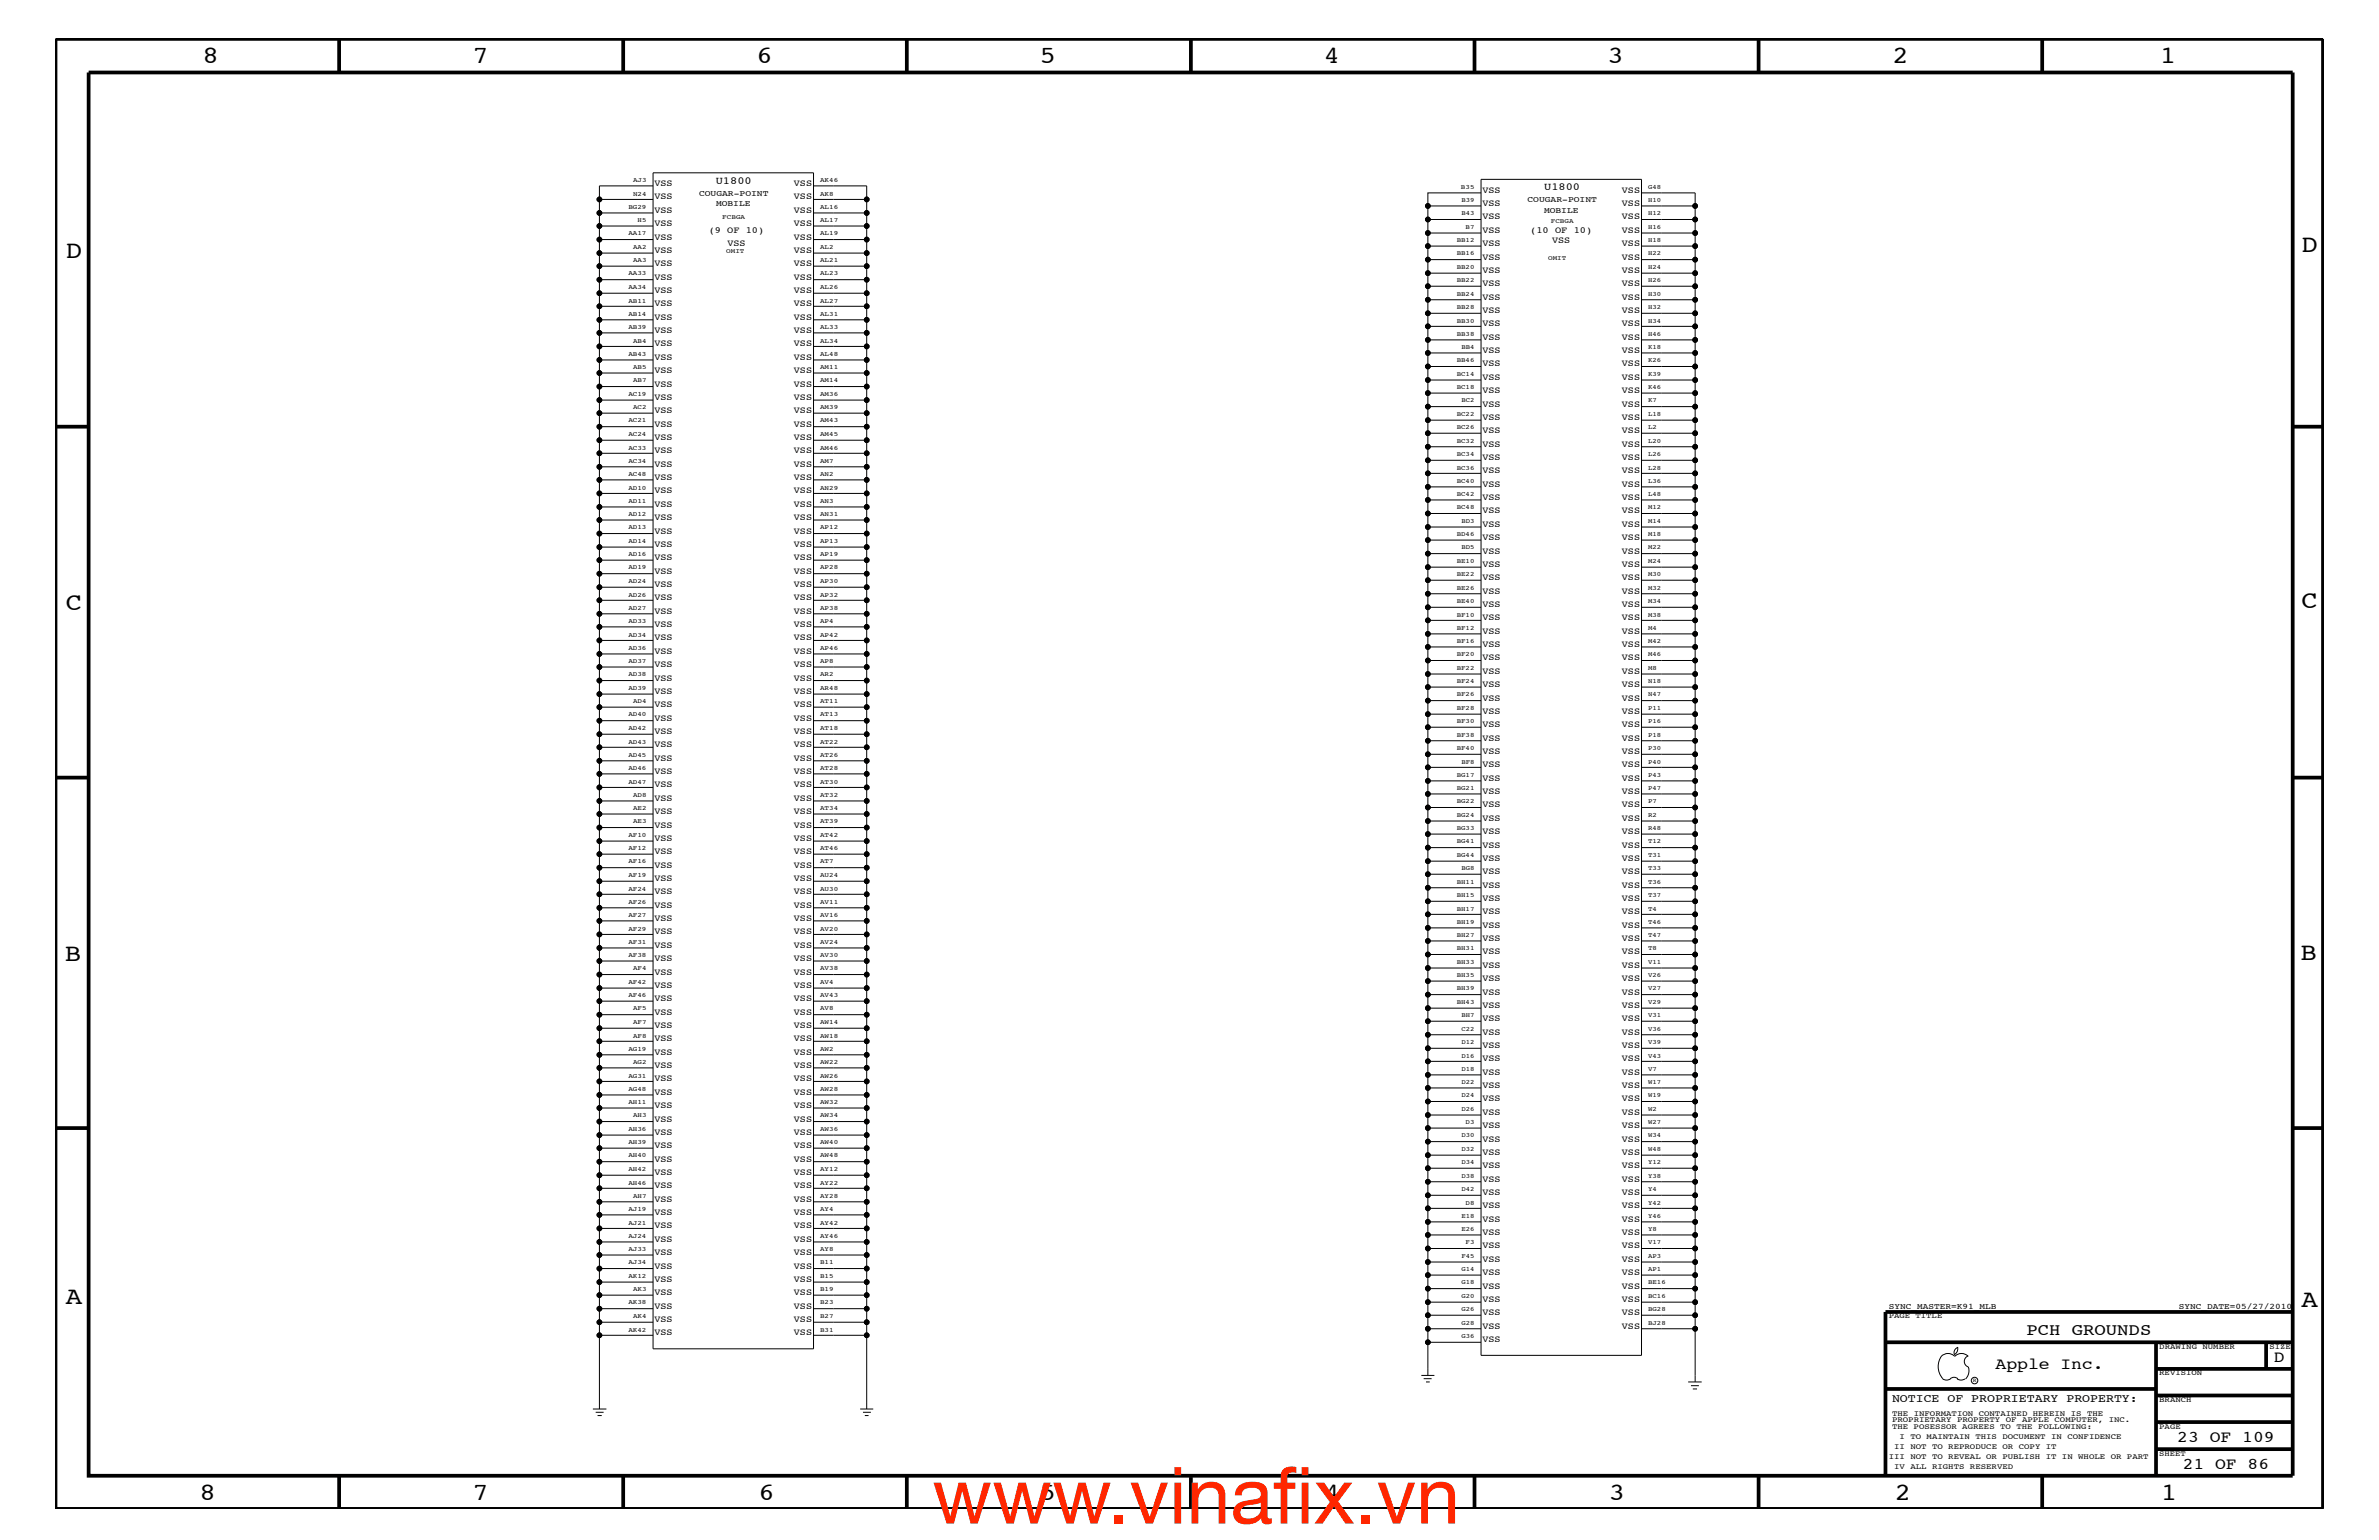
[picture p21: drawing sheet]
<svg xmlns="http://www.w3.org/2000/svg" width="432mm" height="279mm" viewBox="0 0 432 279" stroke-linecap="round" stroke-linejoin="round" font-family="sans-serif">
<defs><g id="words">
<g font-size="14.1" fill="#ff2600">
<text x="169.2" y="276.4">www.vinaf</text>
<text x="231" y="276.4">ix.vn</text>
</g>
<g font-size="4.5">
<text x="36.7" y="11.5">8</text>
<text x="85.8" y="11.5">7</text>
<text x="137.3" y="11.5">6</text>
<text x="188.7" y="11.5">5</text>
<text x="240.3" y="11.5">4</text>
<text x="291.8" y="11.5">3</text>
<text x="343.5" y="11.5">2</text>
<text x="392" y="11.5">1</text>
<text x="11.9" y="46.8">D</text>
<text x="417.7" y="45.7">D</text>
<text x="11.9" y="110.6">C</text>
<text x="417.7" y="110.3">C</text>
<text x="11.8" y="174.3">B</text>
<text x="417.6" y="174.2">B</text>
<text x="11.9" y="236.7">A</text>
<text x="417.7" y="237.1">A</text>
<text x="36.2" y="272.1">8</text>
<text x="85.8" y="272.1">7</text>
<text x="137.7" y="272.1">6</text>
<text x="188.7" y="272.1">5</text>
<text x="240.4" y="272.1">4</text>
<text x="292" y="272.1">3</text>
<text x="343.9" y="272.1">2</text>
<text x="392.2" y="272.1">1</text>
</g>
<g font-size="3">
<text x="367.8" y="242.3">PCH GROUNDS</text>
<text x="362.2" y="248.4">Apple Inc.</text>
<text x="412.7" y="247.1">D</text>
<text x="395.2" y="261.6">23 OF 109</text>
<text x="396.2" y="266.6">21 OF 86</text>
</g>
<text font-size="2.1" x="343.4" y="254.4">NOTICE OF PROPRIETARY PROPERTY:</text>
<g font-size="1.9">
<text x="129.9" y="33.3">U1800</text>
<text x="280.3" y="34.5">U1800</text>
</g>
<g font-size="1.7">
<text x="118.8" y="33.7">VSS</text>
<text x="144.1" y="33.7">VSS</text>
<text x="269.1" y="35">VSS</text>
<text x="294.4" y="35">VSS</text>
<text x="118.8" y="36.2">VSS</text>
<text x="118.8" y="41">VSS</text>
<text x="118.8" y="38.6">VSS</text>
<text x="144.1" y="36.2">VSS</text>
<text x="144.1" y="38.6">VSS</text>
<text x="144.1" y="41">VSS</text>
<text x="269.1" y="37.4">VSS</text>
<text x="269.1" y="39.8">VSS</text>
<text x="294.4" y="37.4">VSS</text>
<text x="294.4" y="39.8">VSS</text>
<text x="118.8" y="45.9">VSS</text>
<text x="118.8" y="43.5">VSS</text>
<text x="128.7" y="42.3">(9 OF 10)</text>
<text x="132" y="44.6">VSS</text>
<text x="144.1" y="43.5">VSS</text>
<text x="144.1" y="45.9">VSS</text>
<text x="269.1" y="42.3">VSS</text>
<text x="269.1" y="44.6">VSS</text>
<text x="269.1" y="47.1">VSS</text>
<text x="277.7" y="42.3">(10 OF 10)</text>
<text x="281.7" y="44.1">VSS</text>
<text x="294.4" y="42.3">VSS</text>
<text x="294.4" y="44.6">VSS</text>
<text x="294.4" y="47.1">VSS</text>
<text x="118.8" y="53.2">VSS</text>
<text x="118.8" y="50.7">VSS</text>
<text x="118.8" y="48.3">VSS</text>
<text x="144.1" y="53.2">VSS</text>
<text x="144.1" y="48.3">VSS</text>
<text x="144.1" y="50.7">VSS</text>
<text x="269.1" y="49.6">VSS</text>
<text x="269.1" y="51.9">VSS</text>
<text x="294.4" y="49.6">VSS</text>
<text x="294.4" y="51.9">VSS</text>
<text x="118.8" y="58">VSS</text>
<text x="118.8" y="55.6">VSS</text>
<text x="144.1" y="55.6">VSS</text>
<text x="144.1" y="58">VSS</text>
<text x="269.1" y="54.4">VSS</text>
<text x="269.1" y="56.8">VSS</text>
<text x="269.1" y="59.2">VSS</text>
<text x="294.4" y="59.2">VSS</text>
<text x="294.4" y="56.8">VSS</text>
<text x="294.4" y="54.4">VSS</text>
<text x="118.8" y="65.3">VSS</text>
<text x="118.8" y="62.9">VSS</text>
<text x="118.8" y="60.4">VSS</text>
<text x="144.1" y="60.4">VSS</text>
<text x="144.1" y="62.9">VSS</text>
<text x="144.1" y="65.3">VSS</text>
<text x="269.1" y="61.7">VSS</text>
<text x="269.1" y="64">VSS</text>
<text x="294.4" y="61.7">VSS</text>
<text x="294.4" y="64">VSS</text>
<text x="118.8" y="70.1">VSS</text>
<text x="118.8" y="67.7">VSS</text>
<text x="144.1" y="67.7">VSS</text>
<text x="144.1" y="70.1">VSS</text>
<text x="269.1" y="66.5">VSS</text>
<text x="269.1" y="68.9">VSS</text>
<text x="269.1" y="71.3">VSS</text>
<text x="294.4" y="71.3">VSS</text>
<text x="294.4" y="66.5">VSS</text>
<text x="294.4" y="68.9">VSS</text>
<text x="118.8" y="75">VSS</text>
<text x="118.8" y="72.6">VSS</text>
<text x="118.8" y="77.4">VSS</text>
<text x="144.1" y="77.4">VSS</text>
<text x="144.1" y="72.6">VSS</text>
<text x="144.1" y="75">VSS</text>
<text x="269.1" y="73.8">VSS</text>
<text x="269.1" y="76.2">VSS</text>
<text x="294.4" y="73.8">VSS</text>
<text x="294.4" y="76.2">VSS</text>
<text x="118.8" y="82.2">VSS</text>
<text x="118.8" y="79.9">VSS</text>
<text x="144.1" y="79.9">VSS</text>
<text x="144.1" y="82.2">VSS</text>
<text x="269.1" y="78.6">VSS</text>
<text x="269.1" y="81.1">VSS</text>
<text x="269.1" y="83.5">VSS</text>
<text x="294.4" y="83.5">VSS</text>
<text x="294.4" y="78.6">VSS</text>
<text x="294.4" y="81.1">VSS</text>
<text x="118.8" y="84.7">VSS</text>
<text x="118.8" y="87.1">VSS</text>
<text x="118.8" y="89.5">VSS</text>
<text x="144.1" y="84.7">VSS</text>
<text x="144.1" y="87.1">VSS</text>
<text x="144.1" y="89.5">VSS</text>
<text x="269.1" y="85.9">VSS</text>
<text x="269.1" y="88.3">VSS</text>
<text x="294.4" y="88.3">VSS</text>
<text x="294.4" y="85.9">VSS</text>
<text x="118.8" y="94.3">VSS</text>
<text x="118.8" y="92">VSS</text>
<text x="144.1" y="92">VSS</text>
<text x="144.1" y="94.3">VSS</text>
<text x="269.1" y="90.7">VSS</text>
<text x="269.1" y="93.2">VSS</text>
<text x="269.1" y="95.6">VSS</text>
<text x="294.4" y="90.7">VSS</text>
<text x="294.4" y="93.2">VSS</text>
<text x="294.4" y="95.6">VSS</text>
<text x="118.8" y="96.8">VSS</text>
<text x="118.8" y="99.3">VSS</text>
<text x="118.8" y="101.6">VSS</text>
<text x="144.1" y="101.6">VSS</text>
<text x="144.1" y="96.8">VSS</text>
<text x="144.1" y="99.3">VSS</text>
<text x="269.1" y="98">VSS</text>
<text x="269.1" y="100.4">VSS</text>
<text x="294.4" y="98">VSS</text>
<text x="294.4" y="100.4">VSS</text>
<text x="118.8" y="106.5">VSS</text>
<text x="118.8" y="104.1">VSS</text>
<text x="144.1" y="104.1">VSS</text>
<text x="144.1" y="106.5">VSS</text>
<text x="269.1" y="102.9">VSS</text>
<text x="269.1" y="105.3">VSS</text>
<text x="269.1" y="107.7">VSS</text>
<text x="294.4" y="107.7">VSS</text>
<text x="294.4" y="102.9">VSS</text>
<text x="294.4" y="105.3">VSS</text>
<text x="118.8" y="108.9">VSS</text>
<text x="118.8" y="111.4">VSS</text>
<text x="118.8" y="113.7">VSS</text>
<text x="144.1" y="108.9">VSS</text>
<text x="144.1" y="111.4">VSS</text>
<text x="144.1" y="113.7">VSS</text>
<text x="269.1" y="110.2">VSS</text>
<text x="269.1" y="112.6">VSS</text>
<text x="294.4" y="112.6">VSS</text>
<text x="294.4" y="110.2">VSS</text>
<text x="118.8" y="118.6">VSS</text>
<text x="118.8" y="116.2">VSS</text>
<text x="144.1" y="116.2">VSS</text>
<text x="144.1" y="118.6">VSS</text>
<text x="269.1" y="115">VSS</text>
<text x="269.1" y="117.4">VSS</text>
<text x="269.1" y="119.8">VSS</text>
<text x="294.4" y="119.8">VSS</text>
<text x="294.4" y="115">VSS</text>
<text x="294.4" y="117.4">VSS</text>
<text x="118.8" y="121">VSS</text>
<text x="118.8" y="123.5">VSS</text>
<text x="118.8" y="125.9">VSS</text>
<text x="144.1" y="121">VSS</text>
<text x="144.1" y="123.5">VSS</text>
<text x="144.1" y="125.9">VSS</text>
<text x="269.1" y="122.3">VSS</text>
<text x="269.1" y="124.7">VSS</text>
<text x="294.4" y="124.7">VSS</text>
<text x="294.4" y="122.3">VSS</text>
<text x="118.8" y="130.8">VSS</text>
<text x="118.8" y="128.3">VSS</text>
<text x="144.1" y="128.3">VSS</text>
<text x="144.1" y="130.8">VSS</text>
<text x="269.1" y="127.1">VSS</text>
<text x="269.1" y="129.6">VSS</text>
<text x="269.1" y="131.9">VSS</text>
<text x="294.4" y="131.9">VSS</text>
<text x="294.4" y="129.6">VSS</text>
<text x="294.4" y="127.1">VSS</text>
<text x="118.8" y="133.2">VSS</text>
<text x="118.8" y="135.6">VSS</text>
<text x="144.1" y="133.2">VSS</text>
<text x="144.1" y="135.6">VSS</text>
<text x="269.1" y="136.8">VSS</text>
<text x="269.1" y="134.4">VSS</text>
<text x="294.4" y="136.8">VSS</text>
<text x="294.4" y="134.4">VSS</text>
<text x="118.8" y="138">VSS</text>
<text x="118.8" y="140.4">VSS</text>
<text x="118.8" y="142.9">VSS</text>
<text x="144.1" y="138">VSS</text>
<text x="144.1" y="140.4">VSS</text>
<text x="144.1" y="142.9">VSS</text>
<text x="269.1" y="139.2">VSS</text>
<text x="269.1" y="141.7">VSS</text>
<text x="294.4" y="141.7">VSS</text>
<text x="294.4" y="139.2">VSS</text>
<text x="118.8" y="145.3">VSS</text>
<text x="118.8" y="147.7">VSS</text>
<text x="144.1" y="145.3">VSS</text>
<text x="144.1" y="147.7">VSS</text>
<text x="269.1" y="144">VSS</text>
<text x="269.1" y="146.5">VSS</text>
<text x="269.1" y="149">VSS</text>
<text x="294.4" y="149">VSS</text>
<text x="294.4" y="146.5">VSS</text>
<text x="294.4" y="144">VSS</text>
<text x="118.8" y="150.1">VSS</text>
<text x="118.8" y="152.6">VSS</text>
<text x="118.8" y="155">VSS</text>
<text x="144.1" y="152.6">VSS</text>
<text x="144.1" y="155">VSS</text>
<text x="144.1" y="150.1">VSS</text>
<text x="269.1" y="153.8">VSS</text>
<text x="269.1" y="151.3">VSS</text>
<text x="294.4" y="153.8">VSS</text>
<text x="294.4" y="151.3">VSS</text>
<text x="118.8" y="157.4">VSS</text>
<text x="118.8" y="159.9">VSS</text>
<text x="144.1" y="157.4">VSS</text>
<text x="144.1" y="159.9">VSS</text>
<text x="269.1" y="156.2">VSS</text>
<text x="269.1" y="158.6">VSS</text>
<text x="269.1" y="161.1">VSS</text>
<text x="294.4" y="161.1">VSS</text>
<text x="294.4" y="158.6">VSS</text>
<text x="294.4" y="156.2">VSS</text>
<text x="118.8" y="162.2">VSS</text>
<text x="118.8" y="164.7">VSS</text>
<text x="118.8" y="167.1">VSS</text>
<text x="144.1" y="162.2">VSS</text>
<text x="144.1" y="164.7">VSS</text>
<text x="144.1" y="167.1">VSS</text>
<text x="269.1" y="163.5">VSS</text>
<text x="269.1" y="165.9">VSS</text>
<text x="294.4" y="165.9">VSS</text>
<text x="294.4" y="163.5">VSS</text>
<text x="118.8" y="169.5">VSS</text>
<text x="118.8" y="172">VSS</text>
<text x="144.1" y="169.5">VSS</text>
<text x="144.1" y="172">VSS</text>
<text x="269.1" y="173.2">VSS</text>
<text x="269.1" y="170.7">VSS</text>
<text x="269.1" y="168.3">VSS</text>
<text x="294.4" y="173.2">VSS</text>
<text x="294.4" y="170.7">VSS</text>
<text x="294.4" y="168.3">VSS</text>
<text x="118.8" y="179.3">VSS</text>
<text x="118.8" y="176.8">VSS</text>
<text x="118.8" y="174.4">VSS</text>
<text x="144.1" y="179.3">VSS</text>
<text x="144.1" y="176.8">VSS</text>
<text x="144.1" y="174.4">VSS</text>
<text x="269.1" y="175.6">VSS</text>
<text x="269.1" y="178">VSS</text>
<text x="294.4" y="178">VSS</text>
<text x="294.4" y="175.6">VSS</text>
<text x="118.8" y="184.1">VSS</text>
<text x="118.8" y="181.6">VSS</text>
<text x="144.1" y="184.1">VSS</text>
<text x="144.1" y="181.6">VSS</text>
<text x="269.1" y="180.5">VSS</text>
<text x="269.1" y="182.9">VSS</text>
<text x="269.1" y="185.3">VSS</text>
<text x="294.4" y="185.3">VSS</text>
<text x="294.4" y="182.9">VSS</text>
<text x="294.4" y="180.5">VSS</text>
<text x="118.8" y="191.4">VSS</text>
<text x="118.8" y="188.9">VSS</text>
<text x="118.8" y="186.5">VSS</text>
<text x="144.1" y="191.4">VSS</text>
<text x="144.1" y="188.9">VSS</text>
<text x="144.1" y="186.5">VSS</text>
<text x="269.1" y="187.7">VSS</text>
<text x="269.1" y="190.2">VSS</text>
<text x="294.4" y="190.2">VSS</text>
<text x="294.4" y="187.7">VSS</text>
<text x="118.8" y="196.2">VSS</text>
<text x="118.8" y="193.7">VSS</text>
<text x="144.1" y="193.7">VSS</text>
<text x="144.1" y="196.2">VSS</text>
<text x="269.1" y="197.4">VSS</text>
<text x="269.1" y="195">VSS</text>
<text x="269.1" y="192.6">VSS</text>
<text x="294.4" y="197.4">VSS</text>
<text x="294.4" y="195">VSS</text>
<text x="294.4" y="192.6">VSS</text>
<text x="118.8" y="203.5">VSS</text>
<text x="118.8" y="201">VSS</text>
<text x="118.8" y="198.7">VSS</text>
<text x="144.1" y="203.5">VSS</text>
<text x="144.1" y="201">VSS</text>
<text x="144.1" y="198.7">VSS</text>
<text x="269.1" y="199.8">VSS</text>
<text x="269.1" y="202.3">VSS</text>
<text x="294.4" y="202.3">VSS</text>
<text x="294.4" y="199.8">VSS</text>
<text x="118.8" y="208.3">VSS</text>
<text x="118.8" y="205.9">VSS</text>
<text x="144.1" y="205.9">VSS</text>
<text x="144.1" y="208.3">VSS</text>
<text x="269.1" y="204.7">VSS</text>
<text x="269.1" y="207.1">VSS</text>
<text x="269.1" y="209.6">VSS</text>
<text x="294.4" y="209.6">VSS</text>
<text x="294.4" y="207.1">VSS</text>
<text x="294.4" y="204.7">VSS</text>
<text x="118.8" y="213.2">VSS</text>
<text x="118.8" y="210.8">VSS</text>
<text x="118.8" y="215.6">VSS</text>
<text x="144.1" y="213.2">VSS</text>
<text x="144.1" y="215.6">VSS</text>
<text x="144.1" y="210.8">VSS</text>
<text x="269.1" y="211.9">VSS</text>
<text x="269.1" y="214.4">VSS</text>
<text x="294.4" y="214.4">VSS</text>
<text x="294.4" y="211.9">VSS</text>
<text x="118.8" y="218">VSS</text>
<text x="118.8" y="220.4">VSS</text>
<text x="144.1" y="220.4">VSS</text>
<text x="144.1" y="218">VSS</text>
<text x="269.1" y="221.7">VSS</text>
<text x="269.1" y="219.2">VSS</text>
<text x="269.1" y="216.9">VSS</text>
<text x="294.4" y="221.7">VSS</text>
<text x="294.4" y="219.2">VSS</text>
<text x="294.4" y="216.9">VSS</text>
<text x="118.8" y="222.9">VSS</text>
<text x="118.8" y="225.3">VSS</text>
<text x="118.8" y="227.7">VSS</text>
<text x="144.1" y="222.9">VSS</text>
<text x="144.1" y="227.7">VSS</text>
<text x="144.1" y="225.3">VSS</text>
<text x="269.1" y="226.5">VSS</text>
<text x="269.1" y="224.1">VSS</text>
<text x="294.4" y="226.5">VSS</text>
<text x="294.4" y="224.1">VSS</text>
<text x="118.8" y="230.2">VSS</text>
<text x="118.8" y="232.6">VSS</text>
<text x="144.1" y="230.2">VSS</text>
<text x="144.1" y="232.6">VSS</text>
<text x="269.1" y="233.8">VSS</text>
<text x="269.1" y="231.3">VSS</text>
<text x="269.1" y="229">VSS</text>
<text x="294.4" y="233.8">VSS</text>
<text x="294.4" y="231.3">VSS</text>
<text x="294.4" y="229">VSS</text>
<text x="118.8" y="239.9">VSS</text>
<text x="118.8" y="235">VSS</text>
<text x="118.8" y="237.4">VSS</text>
<text x="144.1" y="235">VSS</text>
<text x="144.1" y="237.4">VSS</text>
<text x="144.1" y="239.9">VSS</text>
<text x="269.1" y="236.2">VSS</text>
<text x="269.1" y="238.6">VSS</text>
<text x="294.4" y="238.6">VSS</text>
<text x="294.4" y="236.2">VSS</text>
<text x="118.8" y="242.3">VSS</text>
<text x="144.1" y="242.3">VSS</text>
<text x="269.1" y="241.1">VSS</text>
<text x="269.1" y="243.5">VSS</text>
<text x="294.4" y="241.1">VSS</text>
</g>
<g font-size="1.5">
<text x="126.9" y="35.5">COUGAR-POINT</text>
<text x="130" y="37.4">MOBILE</text>
<text x="277.2" y="36.7">COUGAR-POINT</text>
<text x="280.2" y="38.6">MOBILE</text>
<text x="342.8" y="237.4">SYNC_MASTER=K91_MLB</text>
<text x="395.5" y="237.4">SYNC_DATE=05/27/2010</text>
</g>
<g font-size="1.4">
<text x="342.8" y="239.2">PAGE TITLE</text>
<text x="391.9" y="244.7">DRAWING NUMBER</text>
<text x="411.9" y="244.7">SIZE</text>
<text x="391.9" y="249.5">REVISION</text>
<text x="343.4" y="256.8">THE INFORMATION CONTAINED HEREIN IS THE</text>
<text x="391.9" y="254.4">BRANCH</text>
<text x="343.4" y="259.3">THE POSESSOR AGREES TO THE FOLLOWING:</text>
<text x="343.4" y="258">PROPRIETARY PROPERTY OF APPLE COMPUTER, INC.</text>
<text x="343.8" y="262.9">II NOT TO REPRODUCE OR COPY IT</text>
<text x="344.8" y="261.1">I TO MAINTAIN THIS DOCUMENT IN CONFIDENCE</text>
<text x="391.9" y="259.3">PAGE</text>
<text x="342.8" y="264.7">III NOT TO REVEAL OR PUBLISH IT IN WHOLE OR PART</text>
<text x="343.8" y="266.6">IV ALL RIGHTS RESERVED</text>
<text x="391.9" y="264.1">SHEET</text>
</g>
<g font-size="1.2">
<text x="114.9" y="33">AJ3</text>
<text x="114.9" y="35.5">N24</text>
<text x="148.8" y="33">AK46</text>
<text x="148.8" y="35.5">AK8</text>
<text x="265.2" y="34.2">B35</text>
<text x="299.1" y="34.2">G48</text>
<text x="114" y="37.9">BG29</text>
<text x="115.7" y="40.3">H5</text>
<text x="131.1" y="39.8">FCBGA</text>
<text x="148.8" y="37.9">AL16</text>
<text x="148.8" y="40.3">AL17</text>
<text x="265.3" y="36.7">B39</text>
<text x="265.3" y="39.1">B43</text>
<text x="266" y="41.5">B7</text>
<text x="281.5" y="40.4">FCBGA</text>
<text x="299.1" y="36.7">H10</text>
<text x="299.1" y="39.1">H12</text>
<text x="299.1" y="41.5">H16</text>
<text x="114" y="42.7">AA17</text>
<text x="114.9" y="45.2">AA2</text>
<text x="114.9" y="47.6">AA3</text>
<text x="131.8" y="45.9">OMIT</text>
<text x="148.8" y="42.7">AL19</text>
<text x="148.8" y="45.2">AL2</text>
<text x="148.8" y="47.6">AL21</text>
<text x="264.4" y="44">BB12</text>
<text x="264.4" y="46.3">BB16</text>
<text x="281" y="47.1">OMIT</text>
<text x="299.1" y="44">H18</text>
<text x="299.1" y="46.3">H22</text>
<text x="114" y="50">AA33</text>
<text x="114" y="52.4">AA34</text>
<text x="148.8" y="50">AL23</text>
<text x="148.8" y="52.4">AL26</text>
<text x="264.4" y="48.8">BB20</text>
<text x="264.4" y="51.3">BB22</text>
<text x="264.4" y="53.6">BB24</text>
<text x="299.1" y="48.8">H24</text>
<text x="299.1" y="51.3">H26</text>
<text x="299.1" y="53.6">H30</text>
<text x="114" y="57.3">AB14</text>
<text x="114" y="59.7">AB39</text>
<text x="114" y="54.9">AB11</text>
<text x="148.8" y="54.9">AL27</text>
<text x="148.8" y="57.3">AL31</text>
<text x="148.8" y="59.7">AL33</text>
<text x="264.4" y="56.1">BB28</text>
<text x="264.4" y="58.5">BB30</text>
<text x="299.1" y="56.1">H32</text>
<text x="299.1" y="58.5">H34</text>
<text x="114" y="64.5">AB43</text>
<text x="114.9" y="62.2">AB4</text>
<text x="148.8" y="64.5">AL48</text>
<text x="148.8" y="62.2">AL34</text>
<text x="264.4" y="60.9">BB38</text>
<text x="264.4" y="65.7">BB46</text>
<text x="265.3" y="63.4">BB4</text>
<text x="299.1" y="60.9">H46</text>
<text x="299.1" y="63.4">K18</text>
<text x="299.1" y="65.7">K26</text>
<text x="114" y="71.8">AC19</text>
<text x="114.9" y="67">AB5</text>
<text x="114.9" y="69.4">AB7</text>
<text x="148.8" y="67">AM11</text>
<text x="148.8" y="69.4">AM14</text>
<text x="148.8" y="71.8">AM36</text>
<text x="264.4" y="68.2">BC14</text>
<text x="264.4" y="70.6">BC18</text>
<text x="299.1" y="68.2">K39</text>
<text x="299.1" y="70.6">K46</text>
<text x="114" y="76.7">AC21</text>
<text x="114.9" y="74.3">AC2</text>
<text x="148.8" y="74.3">AM39</text>
<text x="148.8" y="76.7">AM43</text>
<text x="264.4" y="75.5">BC22</text>
<text x="264.4" y="77.9">BC26</text>
<text x="265.3" y="73">BC2</text>
<text x="299.1" y="73">K7</text>
<text x="299.1" y="75.5">L18</text>
<text x="299.1" y="77.9">L2</text>
<text x="114" y="79.1">AC24</text>
<text x="114" y="81.6">AC33</text>
<text x="114" y="83.9">AC34</text>
<text x="148.8" y="79.1">AM45</text>
<text x="148.8" y="81.6">AM46</text>
<text x="148.8" y="83.9">AM7</text>
<text x="264.4" y="80.3">BC32</text>
<text x="264.4" y="82.7">BC34</text>
<text x="299.1" y="80.3">L20</text>
<text x="299.1" y="82.7">L26</text>
<text x="114" y="86.4">AC48</text>
<text x="114" y="88.8">AD10</text>
<text x="148.8" y="88.8">AN29</text>
<text x="148.8" y="86.4">AN2</text>
<text x="264.4" y="85.2">BC36</text>
<text x="264.4" y="87.6">BC40</text>
<text x="299.1" y="85.2">L28</text>
<text x="299.1" y="87.6">L36</text>
<text x="114" y="91.2">AD11</text>
<text x="114" y="93.7">AD12</text>
<text x="148.8" y="91.2">AN3</text>
<text x="148.8" y="93.7">AN31</text>
<text x="264.4" y="90">BC42</text>
<text x="264.4" y="92.4">BC48</text>
<text x="265.3" y="94.9">BD3</text>
<text x="299.1" y="90">L48</text>
<text x="299.1" y="92.4">M12</text>
<text x="299.1" y="94.9">M14</text>
<text x="114" y="96">AD13</text>
<text x="114" y="98.5">AD14</text>
<text x="114" y="101">AD16</text>
<text x="148.8" y="96">AP12</text>
<text x="148.8" y="98.5">AP13</text>
<text x="148.8" y="101">AP19</text>
<text x="264.4" y="97.3">BD46</text>
<text x="265.3" y="99.7">BD5</text>
<text x="299.1" y="97.3">M18</text>
<text x="299.1" y="99.7">M22</text>
<text x="114" y="103.3">AD19</text>
<text x="114" y="105.8">AD24</text>
<text x="148.8" y="103.3">AP28</text>
<text x="148.8" y="105.8">AP30</text>
<text x="264.4" y="102.1">BE10</text>
<text x="264.4" y="104.6">BE22</text>
<text x="264.4" y="107">BE26</text>
<text x="299.1" y="102.1">M24</text>
<text x="299.1" y="104.6">M30</text>
<text x="299.1" y="107">M32</text>
<text x="114" y="108.2">AD26</text>
<text x="114" y="110.6">AD27</text>
<text x="114" y="113.1">AD33</text>
<text x="148.8" y="108.2">AP32</text>
<text x="148.8" y="110.6">AP38</text>
<text x="148.8" y="113.1">AP4</text>
<text x="264.4" y="109.4">BE40</text>
<text x="264.4" y="111.9">BF10</text>
<text x="299.1" y="109.4">M34</text>
<text x="299.1" y="111.9">M38</text>
<text x="114" y="115.5">AD34</text>
<text x="114" y="117.9">AD36</text>
<text x="148.8" y="115.5">AP42</text>
<text x="148.8" y="117.9">AP46</text>
<text x="264.4" y="114.2">BF12</text>
<text x="264.4" y="116.7">BF16</text>
<text x="264.4" y="119.1">BF20</text>
<text x="299.1" y="114.2">M4</text>
<text x="299.1" y="116.7">M42</text>
<text x="299.1" y="119.1">M46</text>
<text x="114" y="120.3">AD37</text>
<text x="114" y="122.7">AD38</text>
<text x="114" y="125.2">AD39</text>
<text x="148.8" y="120.3">AP8</text>
<text x="148.8" y="122.7">AR2</text>
<text x="148.8" y="125.2">AR48</text>
<text x="264.4" y="121.5">BF22</text>
<text x="264.4" y="124">BF24</text>
<text x="299.1" y="121.5">M8</text>
<text x="299.1" y="124">N18</text>
<text x="114" y="130">AD40</text>
<text x="114.9" y="127.6">AD4</text>
<text x="148.8" y="127.6">AT11</text>
<text x="148.8" y="130">AT13</text>
<text x="264.4" y="126.4">BF26</text>
<text x="264.4" y="128.8">BF28</text>
<text x="264.4" y="131.3">BF30</text>
<text x="299.1" y="126.4">N47</text>
<text x="299.1" y="128.8">P11</text>
<text x="299.1" y="131.3">P16</text>
<text x="114" y="132.4">AD42</text>
<text x="114" y="134.9">AD43</text>
<text x="114" y="137.3">AD45</text>
<text x="148.8" y="132.4">AT18</text>
<text x="148.8" y="134.9">AT22</text>
<text x="148.8" y="137.3">AT26</text>
<text x="264.4" y="133.6">BF38</text>
<text x="264.4" y="136.1">BF40</text>
<text x="299.1" y="133.6">P18</text>
<text x="299.1" y="136.1">P30</text>
<text x="114" y="139.7">AD46</text>
<text x="114" y="142.2">AD47</text>
<text x="148.8" y="139.7">AT28</text>
<text x="148.8" y="142.2">AT30</text>
<text x="264.4" y="140.9">BG17</text>
<text x="264.4" y="143.4">BG21</text>
<text x="265.3" y="138.5">BF8</text>
<text x="299.1" y="138.5">P40</text>
<text x="299.1" y="140.9">P43</text>
<text x="299.1" y="143.4">P47</text>
<text x="114.9" y="144.6">AD8</text>
<text x="114.9" y="147">AE2</text>
<text x="114.9" y="149.4">AE3</text>
<text x="148.8" y="144.6">AT32</text>
<text x="148.8" y="147">AT34</text>
<text x="148.8" y="149.4">AT39</text>
<text x="264.4" y="145.7">BG22</text>
<text x="264.4" y="148.2">BG24</text>
<text x="299.1" y="145.7">P7</text>
<text x="299.1" y="148.2">R2</text>
<text x="114" y="151.8">AF10</text>
<text x="114" y="154.3">AF12</text>
<text x="148.8" y="151.8">AT42</text>
<text x="148.8" y="154.3">AT46</text>
<text x="264.4" y="150.7">BG33</text>
<text x="264.4" y="153">BG41</text>
<text x="264.4" y="155.5">BG44</text>
<text x="299.1" y="150.7">R48</text>
<text x="299.1" y="153">T12</text>
<text x="299.1" y="155.5">T31</text>
<text x="114" y="156.7">AF16</text>
<text x="114" y="159.1">AF19</text>
<text x="114" y="161.6">AF24</text>
<text x="148.8" y="156.7">AT7</text>
<text x="148.8" y="159.1">AU24</text>
<text x="148.8" y="161.6">AU30</text>
<text x="264.4" y="160.3">BH11</text>
<text x="265.3" y="157.9">BG8</text>
<text x="299.1" y="157.9">T33</text>
<text x="299.1" y="160.3">T36</text>
<text x="114" y="163.9">AF26</text>
<text x="114" y="166.4">AF27</text>
<text x="148.8" y="163.9">AV11</text>
<text x="148.8" y="166.4">AV16</text>
<text x="264.4" y="162.8">BH15</text>
<text x="264.4" y="165.2">BH17</text>
<text x="264.4" y="167.6">BH19</text>
<text x="299.1" y="162.8">T37</text>
<text x="299.1" y="165.2">T4</text>
<text x="299.1" y="167.6">T46</text>
<text x="114" y="168.9">AF29</text>
<text x="114" y="171.2">AF31</text>
<text x="114" y="173.7">AF38</text>
<text x="148.8" y="168.9">AV20</text>
<text x="148.8" y="171.2">AV24</text>
<text x="148.8" y="173.7">AV30</text>
<text x="264.4" y="170">BH27</text>
<text x="264.4" y="172.4">BH31</text>
<text x="299.1" y="170">T47</text>
<text x="299.1" y="172.4">T8</text>
<text x="114" y="178.5">AF42</text>
<text x="114.9" y="176.1">AF4</text>
<text x="148.8" y="176.1">AV38</text>
<text x="148.8" y="178.5">AV4</text>
<text x="264.4" y="174.9">BH33</text>
<text x="264.4" y="177.3">BH35</text>
<text x="264.4" y="179.7">BH39</text>
<text x="299.1" y="174.9">V11</text>
<text x="299.1" y="177.3">V26</text>
<text x="299.1" y="179.7">V27</text>
<text x="114" y="181">AF46</text>
<text x="114.9" y="183.3">AF5</text>
<text x="114.9" y="185.8">AF7</text>
<text x="148.8" y="181">AV43</text>
<text x="148.8" y="183.3">AV8</text>
<text x="148.8" y="185.8">AW14</text>
<text x="264.4" y="182.1">BH43</text>
<text x="265.3" y="184.6">BH7</text>
<text x="299.1" y="182.1">V29</text>
<text x="299.1" y="184.6">V31</text>
<text x="114" y="190.6">AG19</text>
<text x="114.9" y="188.2">AF8</text>
<text x="148.8" y="188.2">AW18</text>
<text x="148.8" y="190.6">AW2</text>
<text x="265.3" y="187">C22</text>
<text x="265.3" y="189.4">D12</text>
<text x="265.3" y="191.9">D16</text>
<text x="299.1" y="187">V36</text>
<text x="299.1" y="189.4">V39</text>
<text x="299.1" y="191.9">V43</text>
<text x="114" y="195.5">AG31</text>
<text x="114" y="197.9">AG48</text>
<text x="114.9" y="193.1">AG2</text>
<text x="148.8" y="193.1">AW22</text>
<text x="148.8" y="195.5">AW26</text>
<text x="148.8" y="197.9">AW28</text>
<text x="265.3" y="194.3">D18</text>
<text x="265.3" y="196.7">D22</text>
<text x="299.1" y="194.3">V7</text>
<text x="299.1" y="196.7">W17</text>
<text x="114" y="200.3">AH11</text>
<text x="114.9" y="202.7">AH3</text>
<text x="148.8" y="200.3">AW32</text>
<text x="148.8" y="202.7">AW34</text>
<text x="265.3" y="199.1">D24</text>
<text x="265.3" y="201.5">D26</text>
<text x="266" y="204">D3</text>
<text x="299.1" y="199.1">W19</text>
<text x="299.1" y="201.5">W2</text>
<text x="299.1" y="204">W27</text>
<text x="114" y="205.2">AH36</text>
<text x="114" y="207.6">AH39</text>
<text x="148.8" y="205.2">AW36</text>
<text x="148.8" y="207.6">AW40</text>
<text x="265.3" y="206.4">D30</text>
<text x="265.3" y="208.8">D32</text>
<text x="299.1" y="206.4">W34</text>
<text x="299.1" y="208.8">W48</text>
<text x="114" y="210">AH40</text>
<text x="114" y="212.5">AH42</text>
<text x="114" y="214.9">AH46</text>
<text x="148.8" y="210">AW48</text>
<text x="148.8" y="212.5">AY12</text>
<text x="148.8" y="214.9">AY22</text>
<text x="265.3" y="211.3">D34</text>
<text x="265.3" y="213.6">D38</text>
<text x="299.1" y="211.3">Y12</text>
<text x="299.1" y="213.6">Y38</text>
<text x="114" y="219.7">AJ19</text>
<text x="114.9" y="217.3">AH7</text>
<text x="148.8" y="217.3">AY28</text>
<text x="148.8" y="219.7">AY4</text>
<text x="265.3" y="216.1">D42</text>
<text x="265.3" y="220.9">E18</text>
<text x="266" y="218.6">D8</text>
<text x="299.1" y="216.1">Y4</text>
<text x="299.1" y="218.6">Y42</text>
<text x="299.1" y="220.9">Y46</text>
<text x="114" y="222.2">AJ21</text>
<text x="114" y="224.6">AJ24</text>
<text x="114" y="227">AJ33</text>
<text x="148.8" y="222.2">AY42</text>
<text x="148.8" y="224.6">AY46</text>
<text x="148.8" y="227">AY8</text>
<text x="265.3" y="223.4">E26</text>
<text x="266" y="225.7">F3</text>
<text x="299.1" y="223.4">Y8</text>
<text x="299.1" y="225.7">V17</text>
<text x="114" y="229.4">AJ34</text>
<text x="114" y="231.8">AK12</text>
<text x="148.8" y="229.4">B11</text>
<text x="148.8" y="231.8">B15</text>
<text x="265.3" y="228.2">F45</text>
<text x="265.3" y="230.7">G14</text>
<text x="265.3" y="233">G18</text>
<text x="299.1" y="228.2">AP3</text>
<text x="299.1" y="230.7">AP1</text>
<text x="299.1" y="233">BE16</text>
<text x="114" y="236.7">AK38</text>
<text x="114.9" y="234.3">AK3</text>
<text x="114.9" y="239.1">AK4</text>
<text x="148.8" y="234.3">B19</text>
<text x="148.8" y="236.7">B23</text>
<text x="148.8" y="239.1">B27</text>
<text x="265.3" y="235.5">G20</text>
<text x="265.3" y="237.9">G26</text>
<text x="299.1" y="235.5">BC16</text>
<text x="299.1" y="237.9">BG28</text>
<text x="114" y="241.6">AK42</text>
<text x="148.8" y="241.6">B31</text>
<text x="265.3" y="240.3">G28</text>
<text x="265.3" y="242.8">G36</text>
<text x="299.1" y="240.3">BJ28</text>
</g>
<text font-size="1" x="358.1" y="250.7">R</text>
</g></defs>
<g fill="none" stroke="#000" stroke-width=".18">
<path d="M108.8 38.6v9.7M118.5 36.2h-9.7v2.4h9.7M118.5 31.4h29.2v213.3h-29.2zM118.5 33.7h-9.7v2.5M147.7 38.6h9.6v2.4h-9.6M147.7 33.7h9.6v4.9M147.7 36.2h9.6M259.2 39.8h9.6M259.2 37.4v9.7M268.8 35h-9.6v2.4h9.6M268.8 32.5h29.1v213.4h-29.1zM297.9 37.4h9.8"/>
<path d="M297.9 35h9.8v160M297.9 39.8h9.8M108.8 58h9.7M108.8 55.6h9.7M108.8 53.2h9.7M108.8 45.9h9.7M108.8 43.5h9.7M108.8 41h9.7M108.8 50.7v9.7M118.5 48.3h-9.7v2.4h9.7M147.7 50.7h9.6v2.5h-9.6M147.7 58h9.6"/>
<path d="M147.7 55.6h9.6M147.7 48.3h9.6M147.7 45.9h9.6M147.7 43.5h9.6M157.3 41v9.7M157.3 53.2v143M259.2 56.8h9.6M259.2 42.3h9.6M259.2 44.6h9.6M259.2 51.9h9.6M259.2 54.4h9.6M259.2 49.6v9.6"/>
<path d="M268.8 59.2h-9.6v2.5h9.6M268.8 47.1h-9.6v2.5h9.6M297.9 59.2h9.8M297.9 56.8h9.8M297.9 42.3h9.8M297.9 44.6h9.8M297.9 47.1h9.8M297.9 49.6h9.8M297.9 51.9h9.8M297.9 54.4h9.8M108.8 65.3h9.7M108.8 70.1h9.7"/>
<path d="M108.8 77.4h9.7M108.8 79.9h9.7M108.8 67.7h9.7M108.8 62.9v9.7M108.8 75v9.7M118.5 72.6h-9.7v2.4h9.7M118.5 60.4h-9.7v2.5h9.7M147.7 75h9.6M147.7 65.3h9.6M147.7 72.6h9.6M147.7 70.1h9.6M147.7 77.4h9.6"/>
<path d="M147.7 79.9h9.6M147.7 67.7h9.6M147.7 62.9h9.6M147.7 60.4h9.6M259.2 76.2h9.6M259.2 78.6h9.6M259.2 64h9.6M259.2 66.5h9.6M259.2 68.9h9.6M259.2 61.7v9.6M259.2 73.8v9.7M268.8 71.3h-9.6v2.5h9.6"/>
<path d="M297.9 61.7h9.8M297.9 71.3h9.8M297.9 73.8h9.8M297.9 76.2h9.8M297.9 78.6h9.8M297.9 64h9.8M297.9 66.5h9.8M297.9 68.9h9.8M108.8 82.2h9.7M108.8 94.3h9.7M108.8 89.5h9.7M108.8 92h9.7"/>
<path d="M108.8 87.1v9.7M108.8 99.3v9.6M118.5 96.8h-9.7v2.5h9.7M118.5 84.7h-9.7v2.4h9.7M147.7 82.2h9.6M147.7 96.8h9.6M147.7 99.3h9.6M147.7 94.3h9.6M147.7 84.7h9.6M147.7 87.1h9.6M147.7 89.5h9.6M147.7 92h9.6"/>
<path d="M259.2 88.3h9.6M259.2 81.1h9.6M259.2 90.7h9.6M259.2 93.2h9.6M259.2 85.9v9.7M259.2 98v9.7M268.8 95.6h-9.6v2.4h9.6M268.8 83.5h-9.6v2.4h9.6M297.9 88.3h9.8M297.9 85.9h9.8M297.9 83.5h9.8M297.9 81.1h9.8"/>
<path d="M297.9 90.7h9.8M297.9 93.2h9.8M297.9 95.6h9.8M297.9 98h9.8M108.8 118.6h9.7M108.8 113.7h9.7M108.8 116.2h9.7M108.8 106.5h9.7M108.8 101.6h9.7M108.8 104.1h9.7M108.8 111.4v9.6M118.5 108.9h-9.7v2.5h9.7"/>
<path d="M147.7 118.6h9.6M147.7 108.9h9.6M147.7 111.4h9.6M147.7 113.7h9.6M147.7 116.2h9.6M147.7 106.5h9.6M147.7 101.6h9.6M147.7 104.1h9.6M259.2 112.6h9.6M259.2 100.4h9.6M259.2 102.9h9.6M259.2 105.3h9.6"/>
<path d="M259.2 115h9.6M259.2 117.4h9.6M259.2 110.2v9.6M268.8 119.8h-9.6v2.5h9.6M268.8 107.7h-9.6v2.5h9.6M297.9 119.8h9.8M297.9 112.6h9.8M297.9 110.2h9.8M297.9 107.7h9.8M297.9 100.4h9.8M297.9 102.9h9.8M297.9 105.3h9.8"/>
<path d="M297.9 115h9.8M297.9 117.4h9.8M108.8 138h9.7M108.8 130.8h9.7M108.8 125.9h9.7M108.8 128.3h9.7M108.8 123.5v9.7M108.8 135.6v9.7M118.5 133.2h-9.7v2.4h9.7M118.5 121h-9.7v2.5h9.7M147.7 133.2h9.6M147.7 135.6h9.6"/>
<path d="M147.7 138h9.6M147.7 130.8h9.6M147.7 121h9.6M147.7 123.5h9.6M147.7 125.9h9.6M147.7 128.3h9.6M259.2 139.2h9.6M259.2 136.8h9.6M259.2 129.6h9.6M259.2 127.1h9.6M259.2 124.7h9.6M259.2 122.3v9.6"/>
<path d="M259.2 134.4v9.6M268.8 131.9h-9.6v2.5h9.6M297.9 139.2h9.8M297.9 136.8h9.8M297.9 134.4h9.8M297.9 131.9h9.8M297.9 129.6h9.8M297.9 127.1h9.8M297.9 124.7h9.8M297.9 122.3h9.8M108.8 150.1h9.7M108.8 152.6h9.7"/>
<path d="M108.8 155h9.7M108.8 140.4h9.7M108.8 142.9h9.7M108.8 147.7v9.7M108.8 159.9v9.6M118.5 157.4h-9.7v2.5h9.7M118.5 145.3h-9.7v2.4h9.7M147.7 157.4h9.6M147.7 159.9h9.6M147.7 145.3h9.6M147.7 147.7h9.6M147.7 150.1h9.6"/>
<path d="M147.7 152.6h9.6M147.7 155h9.6M147.7 140.4h9.6M147.7 142.9h9.6M259.2 153.8h9.6M259.2 151.3h9.6M259.2 149h9.6M259.2 141.7h9.6M259.2 146.5v9.7M259.2 158.6v9.7M268.8 156.2h-9.6v2.4h9.6M268.8 144h-9.6v2.5h9.6"/>
<path d="M297.9 158.6h9.8M297.9 156.2h9.8M297.9 153.8h9.8M297.9 151.3h9.8M297.9 149h9.8M297.9 146.5h9.8M297.9 144h9.8M297.9 141.7h9.8M108.8 179.3h9.7M108.8 176.8h9.7M108.8 174.4h9.7M108.8 162.2h9.7"/>
<path d="M108.8 164.7h9.7M108.8 167.1h9.7M108.8 172v9.6M118.5 169.5h-9.7v2.5h9.7M147.7 169.5h9.6M147.7 172h9.6M147.7 179.3h9.6M147.7 176.8h9.6M147.7 174.4h9.6M147.7 162.2h9.6M147.7 164.7h9.6M147.7 167.1h9.6"/>
<path d="M259.2 178h9.6M259.2 175.6h9.6M259.2 173.2h9.6M259.2 165.9h9.6M259.2 163.5h9.6M259.2 161.1h9.6M259.2 170.7v9.8M268.8 168.3h-9.6v2.4h9.6M297.9 178h9.8M297.9 175.6h9.8M297.9 173.2h9.8M297.9 170.7h9.8"/>
<path d="M297.9 168.3h9.8M297.9 165.9h9.8M297.9 163.5h9.8M297.9 161.1h9.8M108.8 191.4h9.7M108.8 188.9h9.7M108.8 186.5h9.7M108.8 184.1v9.6M118.5 198.7h-9.7v2.3M118.5 196.2h-9.7v2.5M118.5 193.7h-9.7v2.5M118.5 181.6h-9.7v2.5h9.7"/>
<path d="M147.7 198.7h9.6v2.3M147.7 196.2h9.6v2.5M147.7 193.7h9.6M147.7 184.1h9.6M147.7 191.4h9.6M147.7 188.9h9.6M147.7 186.5h9.6M147.7 181.6h9.6M259.2 190.2h9.6M259.2 187.7h9.6M259.2 185.3h9.6M259.2 182.9v9.7"/>
<path d="M268.8 199.8h-9.6v2.5M268.8 197.4h-9.6v2.4M268.8 195h-9.6v2.4M268.8 192.6h-9.6v2.4M268.8 180.5h-9.6v2.4h9.6M297.9 199.8h9.8v2.5M297.9 197.4h9.8v2.4M297.9 195h9.8v2.4M297.9 192.6h9.8M297.9 190.2h9.8M297.9 187.7h9.8M297.9 185.3h9.8"/>
<path d="M297.9 182.9h9.8M297.9 180.5h9.8M118.5 218h-9.7v2.4M118.5 215.6h-9.7v2.4M118.5 213.2h-9.7v2.4M118.5 210.8h-9.7v2.4M118.5 208.3h-9.7v2.5M118.5 205.9h-9.7v2.4M118.5 203.5h-9.7v2.4M118.5 201h-9.7v2.5M147.7 213.2h9.6v4.8M147.7 210.8h9.6v2.4"/>
<path d="M147.7 205.9h9.6v4.9M147.7 203.5h9.6v2.4M147.7 201h9.6v2.5M147.7 218h9.6M147.7 215.6h9.6M147.7 208.3h9.6M157.3 218v7.3M268.8 219.2h-9.6v2.5M268.8 216.9h-9.6v2.3M268.8 214.4h-9.6v2.5M268.8 211.9h-9.6v2.5M268.8 209.6h-9.6v2.3"/>
<path d="M268.8 207.1h-9.6v2.5M268.8 204.7h-9.6v2.4M268.8 202.3h-9.6v2.4M297.9 219.2h9.8v2.5M297.9 216.9h9.8v2.3M297.9 214.4h9.8v2.5M297.9 211.9h9.8v2.5M297.9 209.6h9.8v2.3M297.9 207.1h9.8v2.5M297.9 204.7h9.8v2.4M297.9 202.3h9.8v2.4M118.5 239.9h-9.7v2.4"/>
<path d="M118.5 237.4h-9.7v2.5M118.5 235h-9.7v2.4M118.5 232.6h-9.7v2.4M118.5 230.2h-9.7v2.4M118.5 227.7h-9.7v2.5M118.5 225.3h-9.7v2.4M118.5 222.9h-9.7v2.4M118.5 220.4h-9.7v2.5M147.7 237.4h9.6v4.9M147.7 225.3h9.6v4.9M147.7 222.9h9.6M147.7 220.4h9.6"/>
<path d="M147.7 227.7h9.6M147.7 230.2h9.6M147.7 235h9.6M147.7 239.9h9.6M147.7 232.6h9.6M157.3 230.2v7.2M268.8 238.6h-9.6v2.5M268.8 236.2h-9.6v2.4M268.8 233.8h-9.6v2.4M268.8 231.3h-9.6v2.5M268.8 229h-9.6v2.3M268.8 226.5h-9.6v2.5"/>
<path d="M268.8 224.1h-9.6v2.4M268.8 221.7h-9.6v2.4M297.9 238.6h9.8v2.5M297.9 236.2h9.8v2.4M297.9 233.8h9.8v2.4M297.9 231.3h9.8v2.5M297.9 229h9.8v2.3M297.9 226.5h9.8v2.5M297.9 224.1h9.8v2.4M297.9 221.7h9.8v2.4M107.6 255.6h2.5M108.1 256.2h1.5"/>
<path d="M108.5 256.8h.7M118.5 242.3h-9.7v13.3M147.7 242.3h9.6v13.3M156.1 255.6h2.4M156.6 256.2h1.5M157 256.8h.6M258 249.5h2.4M258.4 250.1h1.4M258.8 250.7h.7M268.8 243.5h-9.6v6M268.8 241.1h-9.6v2.4M297.9 241.1h9.8v9.6"/>
<path d="M306.4 250.7h2.5M306.9 251.4h1.5M307.3 252h.7M352.3 246.1a1.69 1.69 0 0 1 2.5 0 1.72 1.72 0 0 1 2.4 0M352.4 246a3.2 3.2 0 0 0 .4 4.3l.8 .1 .4-.2M354 250.2l.7-.3 .7 .3M355.2 250.2l.7 .2 .7-.2M355.3 244.4v.3a1.18 1.18 0 0 1-.6 1.1M355.4 244.4a.99 .99 0 0 0-.6 1.4M357.2 246a1.04 1.04 0 0 0-.7 1 1.04 1.04 0 0 0 .7 1M357.3 248l.1 .7a2.11 2.11 0 0 1-.6 1.5"/>
<circle cx="108.8" cy="38.6" r=".42"/>
<circle cx="108.8" cy="36.2" r=".42"/>
<circle cx="157.3" cy="38.6" r=".42"/>
<circle cx="157.3" cy="36.2" r=".42"/>
<circle cx="259.2" cy="39.8" r=".42"/>
<circle cx="259.2" cy="37.4" r=".42"/>
<circle cx="307.7" cy="39.8" r=".42"/>
<circle cx="307.7" cy="37.4" r=".42"/>
<circle cx="108.8" cy="55.6" r=".42"/>
<circle cx="108.8" cy="50.7" r=".42"/>
<circle cx="108.8" cy="58" r=".42"/>
<circle cx="108.8" cy="48.3" r=".42"/>
<circle cx="108.8" cy="53.2" r=".42"/>
<circle cx="108.8" cy="43.5" r=".42"/>
<circle cx="108.8" cy="45.9" r=".42"/>
<circle cx="108.8" cy="41" r=".42"/>
<circle cx="157.3" cy="55.6" r=".42"/>
<circle cx="157.3" cy="50.7" r=".42"/>
<circle cx="157.3" cy="58" r=".42"/>
<circle cx="157.3" cy="48.3" r=".42"/>
<circle cx="157.3" cy="45.9" r=".42"/>
<circle cx="157.3" cy="41" r=".42"/>
<circle cx="157.3" cy="43.5" r=".42"/>
<circle cx="157.3" cy="53.2" r=".42"/>
<circle cx="259.2" cy="47.1" r=".42"/>
<circle cx="259.2" cy="42.3" r=".42"/>
<circle cx="259.2" cy="59.2" r=".42"/>
<circle cx="259.2" cy="49.6" r=".42"/>
<circle cx="259.2" cy="54.4" r=".42"/>
<circle cx="259.2" cy="51.9" r=".42"/>
<circle cx="259.2" cy="44.6" r=".42"/>
<circle cx="259.2" cy="56.8" r=".42"/>
<circle cx="307.7" cy="47.1" r=".42"/>
<circle cx="307.7" cy="42.3" r=".42"/>
<circle cx="307.7" cy="59.2" r=".42"/>
<circle cx="307.7" cy="49.6" r=".42"/>
<circle cx="307.7" cy="54.4" r=".42"/>
<circle cx="307.7" cy="51.9" r=".42"/>
<circle cx="307.7" cy="44.6" r=".42"/>
<circle cx="307.7" cy="56.8" r=".42"/>
<circle cx="108.8" cy="67.7" r=".42"/>
<circle cx="108.8" cy="75" r=".42"/>
<circle cx="108.8" cy="60.4" r=".42"/>
<circle cx="108.8" cy="62.9" r=".42"/>
<circle cx="108.8" cy="79.9" r=".42"/>
<circle cx="108.8" cy="70.1" r=".42"/>
<circle cx="108.8" cy="72.6" r=".42"/>
<circle cx="108.8" cy="65.3" r=".42"/>
<circle cx="108.8" cy="77.4" r=".42"/>
<circle cx="157.3" cy="67.7" r=".42"/>
<circle cx="157.3" cy="75" r=".42"/>
<circle cx="157.3" cy="60.4" r=".42"/>
<circle cx="157.3" cy="62.9" r=".42"/>
<circle cx="157.3" cy="70.1" r=".42"/>
<circle cx="157.3" cy="79.9" r=".42"/>
<circle cx="157.3" cy="72.6" r=".42"/>
<circle cx="157.3" cy="65.3" r=".42"/>
<circle cx="157.3" cy="77.4" r=".42"/>
<circle cx="259.2" cy="76.2" r=".42"/>
<circle cx="259.2" cy="64" r=".42"/>
<circle cx="259.2" cy="66.5" r=".42"/>
<circle cx="259.2" cy="61.7" r=".42"/>
<circle cx="259.2" cy="78.6" r=".42"/>
<circle cx="259.2" cy="71.3" r=".42"/>
<circle cx="259.2" cy="73.8" r=".42"/>
<circle cx="259.2" cy="68.9" r=".42"/>
<circle cx="307.7" cy="76.2" r=".42"/>
<circle cx="307.7" cy="64" r=".42"/>
<circle cx="307.7" cy="66.5" r=".42"/>
<circle cx="307.7" cy="61.7" r=".42"/>
<circle cx="307.7" cy="78.6" r=".42"/>
<circle cx="307.7" cy="71.3" r=".42"/>
<circle cx="307.7" cy="73.8" r=".42"/>
<circle cx="307.7" cy="68.9" r=".42"/>
<circle cx="108.8" cy="84.7" r=".42"/>
<circle cx="108.8" cy="92" r=".42"/>
<circle cx="108.8" cy="99.3" r=".42"/>
<circle cx="108.8" cy="96.8" r=".42"/>
<circle cx="108.8" cy="87.1" r=".42"/>
<circle cx="108.8" cy="89.5" r=".42"/>
<circle cx="108.8" cy="82.2" r=".42"/>
<circle cx="108.8" cy="94.3" r=".42"/>
<circle cx="157.3" cy="84.7" r=".42"/>
<circle cx="157.3" cy="92" r=".42"/>
<circle cx="157.3" cy="99.3" r=".42"/>
<circle cx="157.3" cy="96.8" r=".42"/>
<circle cx="157.3" cy="89.5" r=".42"/>
<circle cx="157.3" cy="87.1" r=".42"/>
<circle cx="157.3" cy="82.2" r=".42"/>
<circle cx="157.3" cy="94.3" r=".42"/>
<circle cx="259.2" cy="93.2" r=".42"/>
<circle cx="259.2" cy="95.6" r=".42"/>
<circle cx="259.2" cy="83.5" r=".42"/>
<circle cx="259.2" cy="88.3" r=".42"/>
<circle cx="259.2" cy="81.1" r=".42"/>
<circle cx="259.2" cy="98" r=".42"/>
<circle cx="259.2" cy="90.7" r=".42"/>
<circle cx="259.2" cy="85.9" r=".42"/>
<circle cx="307.7" cy="93.2" r=".42"/>
<circle cx="307.7" cy="95.6" r=".42"/>
<circle cx="307.7" cy="83.5" r=".42"/>
<circle cx="307.7" cy="88.3" r=".42"/>
<circle cx="307.7" cy="81.1" r=".42"/>
<circle cx="307.7" cy="98" r=".42"/>
<circle cx="307.7" cy="90.7" r=".42"/>
<circle cx="307.7" cy="85.9" r=".42"/>
<circle cx="108.8" cy="108.9" r=".42"/>
<circle cx="108.8" cy="118.6" r=".42"/>
<circle cx="108.8" cy="101.6" r=".42"/>
<circle cx="108.8" cy="111.4" r=".42"/>
<circle cx="108.8" cy="116.2" r=".42"/>
<circle cx="108.8" cy="104.1" r=".42"/>
<circle cx="108.8" cy="113.7" r=".42"/>
<circle cx="108.8" cy="106.5" r=".42"/>
<circle cx="157.3" cy="111.4" r=".42"/>
<circle cx="157.3" cy="118.6" r=".42"/>
<circle cx="157.3" cy="101.6" r=".42"/>
<circle cx="157.3" cy="108.9" r=".42"/>
<circle cx="157.3" cy="106.5" r=".42"/>
<circle cx="157.3" cy="113.7" r=".42"/>
<circle cx="157.3" cy="104.1" r=".42"/>
<circle cx="157.3" cy="116.2" r=".42"/>
<circle cx="259.2" cy="110.2" r=".42"/>
<circle cx="259.2" cy="119.8" r=".42"/>
<circle cx="259.2" cy="117.4" r=".42"/>
<circle cx="259.2" cy="100.4" r=".42"/>
<circle cx="259.2" cy="102.9" r=".42"/>
<circle cx="259.2" cy="105.3" r=".42"/>
<circle cx="259.2" cy="115" r=".42"/>
<circle cx="259.2" cy="107.7" r=".42"/>
<circle cx="259.2" cy="112.6" r=".42"/>
<circle cx="307.7" cy="110.2" r=".42"/>
<circle cx="307.7" cy="100.4" r=".42"/>
<circle cx="307.7" cy="119.8" r=".42"/>
<circle cx="307.7" cy="117.4" r=".42"/>
<circle cx="307.7" cy="102.9" r=".42"/>
<circle cx="307.7" cy="112.6" r=".42"/>
<circle cx="307.7" cy="105.3" r=".42"/>
<circle cx="307.7" cy="115" r=".42"/>
<circle cx="307.7" cy="107.7" r=".42"/>
<circle cx="108.8" cy="128.3" r=".42"/>
<circle cx="108.8" cy="138" r=".42"/>
<circle cx="108.8" cy="135.6" r=".42"/>
<circle cx="108.8" cy="133.2" r=".42"/>
<circle cx="108.8" cy="130.8" r=".42"/>
<circle cx="108.8" cy="125.9" r=".42"/>
<circle cx="108.8" cy="121" r=".42"/>
<circle cx="108.8" cy="123.5" r=".42"/>
<circle cx="157.3" cy="128.3" r=".42"/>
<circle cx="157.3" cy="135.6" r=".42"/>
<circle cx="157.3" cy="138" r=".42"/>
<circle cx="157.3" cy="130.8" r=".42"/>
<circle cx="157.3" cy="123.5" r=".42"/>
<circle cx="157.3" cy="133.2" r=".42"/>
<circle cx="157.3" cy="125.9" r=".42"/>
<circle cx="157.3" cy="121" r=".42"/>
<circle cx="259.2" cy="127.1" r=".42"/>
<circle cx="259.2" cy="129.6" r=".42"/>
<circle cx="259.2" cy="139.2" r=".42"/>
<circle cx="259.2" cy="136.8" r=".42"/>
<circle cx="259.2" cy="124.7" r=".42"/>
<circle cx="259.2" cy="131.9" r=".42"/>
<circle cx="259.2" cy="122.3" r=".42"/>
<circle cx="259.2" cy="134.4" r=".42"/>
<circle cx="307.7" cy="129.6" r=".42"/>
<circle cx="307.7" cy="127.1" r=".42"/>
<circle cx="307.7" cy="136.8" r=".42"/>
<circle cx="307.7" cy="139.2" r=".42"/>
<circle cx="307.7" cy="124.7" r=".42"/>
<circle cx="307.7" cy="134.4" r=".42"/>
<circle cx="307.7" cy="122.3" r=".42"/>
<circle cx="307.7" cy="131.9" r=".42"/>
<circle cx="108.8" cy="152.6" r=".42"/>
<circle cx="108.8" cy="145.3" r=".42"/>
<circle cx="108.8" cy="157.4" r=".42"/>
<circle cx="108.8" cy="142.9" r=".42"/>
<circle cx="108.8" cy="147.7" r=".42"/>
<circle cx="108.8" cy="155" r=".42"/>
<circle cx="108.8" cy="150.1" r=".42"/>
<circle cx="108.8" cy="159.9" r=".42"/>
<circle cx="108.8" cy="140.4" r=".42"/>
<circle cx="157.3" cy="157.4" r=".42"/>
<circle cx="157.3" cy="152.6" r=".42"/>
<circle cx="157.3" cy="155" r=".42"/>
<circle cx="157.3" cy="147.7" r=".42"/>
<circle cx="157.3" cy="145.3" r=".42"/>
<circle cx="157.3" cy="142.9" r=".42"/>
<circle cx="157.3" cy="150.1" r=".42"/>
<circle cx="157.3" cy="140.4" r=".42"/>
<circle cx="157.3" cy="159.9" r=".42"/>
<circle cx="259.2" cy="153.8" r=".42"/>
<circle cx="259.2" cy="156.2" r=".42"/>
<circle cx="259.2" cy="146.5" r=".42"/>
<circle cx="259.2" cy="144" r=".42"/>
<circle cx="259.2" cy="151.3" r=".42"/>
<circle cx="259.2" cy="149" r=".42"/>
<circle cx="259.2" cy="158.6" r=".42"/>
<circle cx="259.2" cy="141.7" r=".42"/>
<circle cx="307.7" cy="149" r=".42"/>
<circle cx="307.7" cy="156.2" r=".42"/>
<circle cx="307.7" cy="146.5" r=".42"/>
<circle cx="307.7" cy="153.8" r=".42"/>
<circle cx="307.7" cy="151.3" r=".42"/>
<circle cx="307.7" cy="144" r=".42"/>
<circle cx="307.7" cy="158.6" r=".42"/>
<circle cx="307.7" cy="141.7" r=".42"/>
<circle cx="108.8" cy="172" r=".42"/>
<circle cx="108.8" cy="179.3" r=".42"/>
<circle cx="108.8" cy="164.7" r=".42"/>
<circle cx="108.8" cy="169.5" r=".42"/>
<circle cx="108.8" cy="162.2" r=".42"/>
<circle cx="108.8" cy="174.4" r=".42"/>
<circle cx="108.8" cy="167.1" r=".42"/>
<circle cx="108.8" cy="176.8" r=".42"/>
<circle cx="157.3" cy="179.3" r=".42"/>
<circle cx="157.3" cy="164.7" r=".42"/>
<circle cx="157.3" cy="169.5" r=".42"/>
<circle cx="157.3" cy="162.2" r=".42"/>
<circle cx="157.3" cy="172" r=".42"/>
<circle cx="157.3" cy="174.4" r=".42"/>
<circle cx="157.3" cy="167.1" r=".42"/>
<circle cx="157.3" cy="176.8" r=".42"/>
<circle cx="259.2" cy="173.2" r=".42"/>
<circle cx="259.2" cy="178" r=".42"/>
<circle cx="259.2" cy="170.7" r=".42"/>
<circle cx="259.2" cy="161.1" r=".42"/>
<circle cx="259.2" cy="175.6" r=".42"/>
<circle cx="259.2" cy="163.5" r=".42"/>
<circle cx="259.2" cy="165.9" r=".42"/>
<circle cx="259.2" cy="168.3" r=".42"/>
<circle cx="307.7" cy="173.2" r=".42"/>
<circle cx="307.7" cy="178" r=".42"/>
<circle cx="307.7" cy="163.5" r=".42"/>
<circle cx="307.7" cy="161.1" r=".42"/>
<circle cx="307.7" cy="170.7" r=".42"/>
<circle cx="307.7" cy="165.9" r=".42"/>
<circle cx="307.7" cy="175.6" r=".42"/>
<circle cx="307.7" cy="168.3" r=".42"/>
<circle cx="108.8" cy="184.1" r=".42"/>
<circle cx="108.8" cy="198.7" r=".42"/>
<circle cx="108.8" cy="196.2" r=".42"/>
<circle cx="108.8" cy="188.9" r=".42"/>
<circle cx="108.8" cy="191.4" r=".42"/>
<circle cx="108.8" cy="181.6" r=".42"/>
<circle cx="108.8" cy="186.5" r=".42"/>
<circle cx="108.8" cy="193.7" r=".42"/>
<circle cx="157.3" cy="198.7" r=".42"/>
<circle cx="157.3" cy="188.9" r=".42"/>
<circle cx="157.3" cy="184.1" r=".42"/>
<circle cx="157.3" cy="191.4" r=".42"/>
<circle cx="157.3" cy="196.2" r=".42"/>
<circle cx="157.3" cy="181.6" r=".42"/>
<circle cx="157.3" cy="193.7" r=".42"/>
<circle cx="157.3" cy="186.5" r=".42"/>
<circle cx="259.2" cy="187.7" r=".42"/>
<circle cx="259.2" cy="199.8" r=".42"/>
<circle cx="259.2" cy="192.6" r=".42"/>
<circle cx="259.2" cy="190.2" r=".42"/>
<circle cx="259.2" cy="182.9" r=".42"/>
<circle cx="259.2" cy="180.5" r=".42"/>
<circle cx="259.2" cy="197.4" r=".42"/>
<circle cx="259.2" cy="185.3" r=".42"/>
<circle cx="259.2" cy="195" r=".42"/>
<circle cx="307.7" cy="199.8" r=".42"/>
<circle cx="307.7" cy="182.9" r=".42"/>
<circle cx="307.7" cy="192.6" r=".42"/>
<circle cx="307.7" cy="180.5" r=".42"/>
<circle cx="307.7" cy="190.2" r=".42"/>
<circle cx="307.7" cy="187.7" r=".42"/>
<circle cx="307.7" cy="197.4" r=".42"/>
<circle cx="307.7" cy="195" r=".42"/>
<circle cx="307.7" cy="185.3" r=".42"/>
<circle cx="108.8" cy="215.6" r=".42"/>
<circle cx="108.8" cy="210.8" r=".42"/>
<circle cx="108.8" cy="208.3" r=".42"/>
<circle cx="108.8" cy="201" r=".42"/>
<circle cx="108.8" cy="205.9" r=".42"/>
<circle cx="108.8" cy="218" r=".42"/>
<circle cx="108.8" cy="213.2" r=".42"/>
<circle cx="108.8" cy="203.5" r=".42"/>
<circle cx="157.3" cy="210.8" r=".42"/>
<circle cx="157.3" cy="201" r=".42"/>
<circle cx="157.3" cy="213.2" r=".42"/>
<circle cx="157.3" cy="218" r=".42"/>
<circle cx="157.3" cy="205.9" r=".42"/>
<circle cx="157.3" cy="208.3" r=".42"/>
<circle cx="157.3" cy="215.6" r=".42"/>
<circle cx="157.3" cy="203.5" r=".42"/>
<circle cx="259.2" cy="214.4" r=".42"/>
<circle cx="259.2" cy="204.7" r=".42"/>
<circle cx="259.2" cy="209.6" r=".42"/>
<circle cx="259.2" cy="211.9" r=".42"/>
<circle cx="259.2" cy="202.3" r=".42"/>
<circle cx="259.2" cy="216.9" r=".42"/>
<circle cx="259.2" cy="219.2" r=".42"/>
<circle cx="259.2" cy="207.1" r=".42"/>
<circle cx="307.7" cy="211.9" r=".42"/>
<circle cx="307.7" cy="214.4" r=".42"/>
<circle cx="307.7" cy="204.7" r=".42"/>
<circle cx="307.7" cy="209.6" r=".42"/>
<circle cx="307.7" cy="219.2" r=".42"/>
<circle cx="307.7" cy="216.9" r=".42"/>
<circle cx="307.7" cy="202.3" r=".42"/>
<circle cx="307.7" cy="207.1" r=".42"/>
<circle cx="108.8" cy="230.2" r=".42"/>
<circle cx="108.8" cy="225.3" r=".42"/>
<circle cx="108.8" cy="235" r=".42"/>
<circle cx="108.8" cy="220.4" r=".42"/>
<circle cx="108.8" cy="232.6" r=".42"/>
<circle cx="108.8" cy="237.4" r=".42"/>
<circle cx="108.8" cy="222.9" r=".42"/>
<circle cx="108.8" cy="227.7" r=".42"/>
<circle cx="108.8" cy="239.9" r=".42"/>
<circle cx="157.3" cy="237.4" r=".42"/>
<circle cx="157.3" cy="232.6" r=".42"/>
<circle cx="157.3" cy="230.2" r=".42"/>
<circle cx="157.3" cy="239.9" r=".42"/>
<circle cx="157.3" cy="222.9" r=".42"/>
<circle cx="157.3" cy="227.7" r=".42"/>
<circle cx="157.3" cy="220.4" r=".42"/>
<circle cx="157.3" cy="235" r=".42"/>
<circle cx="157.3" cy="225.3" r=".42"/>
<circle cx="259.2" cy="238.6" r=".42"/>
<circle cx="259.2" cy="226.5" r=".42"/>
<circle cx="259.2" cy="224.1" r=".42"/>
<circle cx="259.2" cy="236.2" r=".42"/>
<circle cx="259.2" cy="233.8" r=".42"/>
<circle cx="259.2" cy="231.3" r=".42"/>
<circle cx="259.2" cy="229" r=".42"/>
<circle cx="259.2" cy="221.7" r=".42"/>
<circle cx="307.7" cy="226.5" r=".42"/>
<circle cx="307.7" cy="233.8" r=".42"/>
<circle cx="307.7" cy="224.1" r=".42"/>
<circle cx="307.7" cy="231.3" r=".42"/>
<circle cx="307.7" cy="238.6" r=".42"/>
<circle cx="307.7" cy="236.2" r=".42"/>
<circle cx="307.7" cy="221.7" r=".42"/>
<circle cx="307.7" cy="229" r=".42"/>
<circle cx="108.8" cy="242.3" r=".42"/>
<circle cx="157.3" cy="242.3" r=".42"/>
<circle cx="259.2" cy="243.5" r=".42"/>
<circle cx="259.2" cy="241.1" r=".42"/>
<circle cx="307.7" cy="241.1" r=".42"/>
<circle cx="358.4" cy="250.5" r=".59"/>
</g>
<g fill="none" stroke="#000" stroke-width=".68" stroke-linecap="butt">
<path d="M10.1 7.1h411.5v266.7h-411.5zM16.1 13.2h400v254.5h-400zM61.6 7.1v6.1M113.1 7.1v6.1M164.6 7.1v6.1M216.2 7.1v6.1M267.6 7.1v6.1M319.2 7.1v6.1M370.7 7.1v6.1M10.1 77.4h6M416.1 77.4h5.5M10.1 141.1h6"/>
<path d="M416.1 141.1h5.5M10.1 204.7h6M416.1 204.7h5.5M416.1 238h-73.9v29.7M342.2 243.5h73.9M342.2 252h49.1M391.3 243.5v24.2M391.3 258h24.8M391.3 253.2h24.8M391.3 248.4h24.8M411.3 243.5v4.9M61.6 267.7v6.1"/>
<path d="M113.1 267.7v6.1M164.6 267.7v6.1M216.2 268v5.8M267.6 267.7v6.1M319.2 267.7v6.1M370.7 267.7v6.1M391.3 262.9h24.8"/>
</g>
<g fill="#000">
<circle cx="108.8" cy="38.6" r=".42"/>
<circle cx="108.8" cy="36.2" r=".42"/>
<circle cx="157.3" cy="38.6" r=".42"/>
<circle cx="157.3" cy="36.2" r=".42"/>
<circle cx="259.2" cy="39.8" r=".42"/>
<circle cx="259.2" cy="37.4" r=".42"/>
<circle cx="307.7" cy="39.8" r=".42"/>
<circle cx="307.7" cy="37.4" r=".42"/>
<circle cx="108.8" cy="55.6" r=".42"/>
<circle cx="108.8" cy="48.3" r=".42"/>
<circle cx="108.8" cy="41" r=".42"/>
<circle cx="108.8" cy="53.2" r=".42"/>
<circle cx="108.8" cy="43.5" r=".42"/>
<circle cx="108.8" cy="50.7" r=".42"/>
<circle cx="108.8" cy="45.9" r=".42"/>
<circle cx="108.8" cy="58" r=".42"/>
<circle cx="157.3" cy="55.6" r=".42"/>
<circle cx="157.3" cy="48.3" r=".42"/>
<circle cx="157.3" cy="41" r=".42"/>
<circle cx="157.3" cy="43.5" r=".42"/>
<circle cx="157.3" cy="53.2" r=".42"/>
<circle cx="157.3" cy="50.7" r=".42"/>
<circle cx="157.3" cy="45.9" r=".42"/>
<circle cx="157.3" cy="58" r=".42"/>
<circle cx="259.2" cy="47.1" r=".42"/>
<circle cx="259.2" cy="44.6" r=".42"/>
<circle cx="259.2" cy="51.9" r=".42"/>
<circle cx="259.2" cy="42.3" r=".42"/>
<circle cx="259.2" cy="59.2" r=".42"/>
<circle cx="259.2" cy="54.4" r=".42"/>
<circle cx="259.2" cy="49.6" r=".42"/>
<circle cx="259.2" cy="56.8" r=".42"/>
<circle cx="307.7" cy="47.1" r=".42"/>
<circle cx="307.7" cy="44.6" r=".42"/>
<circle cx="307.7" cy="51.9" r=".42"/>
<circle cx="307.7" cy="49.6" r=".42"/>
<circle cx="307.7" cy="42.3" r=".42"/>
<circle cx="307.7" cy="59.2" r=".42"/>
<circle cx="307.7" cy="54.4" r=".42"/>
<circle cx="307.7" cy="56.8" r=".42"/>
<circle cx="108.8" cy="77.4" r=".42"/>
<circle cx="108.8" cy="70.1" r=".42"/>
<circle cx="108.8" cy="60.4" r=".42"/>
<circle cx="108.8" cy="72.6" r=".42"/>
<circle cx="108.8" cy="79.9" r=".42"/>
<circle cx="108.8" cy="62.9" r=".42"/>
<circle cx="108.8" cy="75" r=".42"/>
<circle cx="108.8" cy="67.7" r=".42"/>
<circle cx="108.8" cy="65.3" r=".42"/>
<circle cx="157.3" cy="77.4" r=".42"/>
<circle cx="157.3" cy="70.1" r=".42"/>
<circle cx="157.3" cy="60.4" r=".42"/>
<circle cx="157.3" cy="72.6" r=".42"/>
<circle cx="157.3" cy="79.9" r=".42"/>
<circle cx="157.3" cy="75" r=".42"/>
<circle cx="157.3" cy="67.7" r=".42"/>
<circle cx="157.3" cy="62.9" r=".42"/>
<circle cx="157.3" cy="65.3" r=".42"/>
<circle cx="259.2" cy="76.2" r=".42"/>
<circle cx="259.2" cy="64" r=".42"/>
<circle cx="259.2" cy="68.9" r=".42"/>
<circle cx="259.2" cy="61.7" r=".42"/>
<circle cx="259.2" cy="78.6" r=".42"/>
<circle cx="259.2" cy="71.3" r=".42"/>
<circle cx="259.2" cy="66.5" r=".42"/>
<circle cx="259.2" cy="73.8" r=".42"/>
<circle cx="307.7" cy="76.2" r=".42"/>
<circle cx="307.7" cy="64" r=".42"/>
<circle cx="307.7" cy="68.9" r=".42"/>
<circle cx="307.7" cy="78.6" r=".42"/>
<circle cx="307.7" cy="61.7" r=".42"/>
<circle cx="307.7" cy="71.3" r=".42"/>
<circle cx="307.7" cy="66.5" r=".42"/>
<circle cx="307.7" cy="73.8" r=".42"/>
<circle cx="108.8" cy="84.7" r=".42"/>
<circle cx="108.8" cy="94.3" r=".42"/>
<circle cx="108.8" cy="89.5" r=".42"/>
<circle cx="108.8" cy="87.1" r=".42"/>
<circle cx="108.8" cy="99.3" r=".42"/>
<circle cx="108.8" cy="96.8" r=".42"/>
<circle cx="108.8" cy="92" r=".42"/>
<circle cx="108.8" cy="82.2" r=".42"/>
<circle cx="157.3" cy="84.7" r=".42"/>
<circle cx="157.3" cy="94.3" r=".42"/>
<circle cx="157.3" cy="87.1" r=".42"/>
<circle cx="157.3" cy="89.5" r=".42"/>
<circle cx="157.3" cy="99.3" r=".42"/>
<circle cx="157.3" cy="96.8" r=".42"/>
<circle cx="157.3" cy="92" r=".42"/>
<circle cx="157.3" cy="82.2" r=".42"/>
<circle cx="259.2" cy="93.2" r=".42"/>
<circle cx="259.2" cy="85.9" r=".42"/>
<circle cx="259.2" cy="81.1" r=".42"/>
<circle cx="259.2" cy="98" r=".42"/>
<circle cx="259.2" cy="88.3" r=".42"/>
<circle cx="259.2" cy="83.5" r=".42"/>
<circle cx="259.2" cy="95.6" r=".42"/>
<circle cx="259.2" cy="90.7" r=".42"/>
<circle cx="307.7" cy="93.2" r=".42"/>
<circle cx="307.7" cy="85.9" r=".42"/>
<circle cx="307.7" cy="98" r=".42"/>
<circle cx="307.7" cy="81.1" r=".42"/>
<circle cx="307.7" cy="88.3" r=".42"/>
<circle cx="307.7" cy="83.5" r=".42"/>
<circle cx="307.7" cy="95.6" r=".42"/>
<circle cx="307.7" cy="90.7" r=".42"/>
<circle cx="108.8" cy="106.5" r=".42"/>
<circle cx="108.8" cy="108.9" r=".42"/>
<circle cx="108.8" cy="101.6" r=".42"/>
<circle cx="108.8" cy="116.2" r=".42"/>
<circle cx="108.8" cy="111.4" r=".42"/>
<circle cx="108.8" cy="118.6" r=".42"/>
<circle cx="108.8" cy="113.7" r=".42"/>
<circle cx="108.8" cy="104.1" r=".42"/>
<circle cx="157.3" cy="108.9" r=".42"/>
<circle cx="157.3" cy="106.5" r=".42"/>
<circle cx="157.3" cy="101.6" r=".42"/>
<circle cx="157.3" cy="116.2" r=".42"/>
<circle cx="157.3" cy="104.1" r=".42"/>
<circle cx="157.3" cy="118.6" r=".42"/>
<circle cx="157.3" cy="111.4" r=".42"/>
<circle cx="157.3" cy="113.7" r=".42"/>
<circle cx="259.2" cy="100.4" r=".42"/>
<circle cx="259.2" cy="117.4" r=".42"/>
<circle cx="259.2" cy="115" r=".42"/>
<circle cx="259.2" cy="107.7" r=".42"/>
<circle cx="259.2" cy="110.2" r=".42"/>
<circle cx="259.2" cy="119.8" r=".42"/>
<circle cx="259.2" cy="112.6" r=".42"/>
<circle cx="259.2" cy="105.3" r=".42"/>
<circle cx="259.2" cy="102.9" r=".42"/>
<circle cx="307.7" cy="100.4" r=".42"/>
<circle cx="307.7" cy="117.4" r=".42"/>
<circle cx="307.7" cy="115" r=".42"/>
<circle cx="307.7" cy="107.7" r=".42"/>
<circle cx="307.7" cy="110.2" r=".42"/>
<circle cx="307.7" cy="102.9" r=".42"/>
<circle cx="307.7" cy="112.6" r=".42"/>
<circle cx="307.7" cy="105.3" r=".42"/>
<circle cx="307.7" cy="119.8" r=".42"/>
<circle cx="108.8" cy="123.5" r=".42"/>
<circle cx="108.8" cy="138" r=".42"/>
<circle cx="108.8" cy="130.8" r=".42"/>
<circle cx="108.8" cy="135.6" r=".42"/>
<circle cx="108.8" cy="125.9" r=".42"/>
<circle cx="108.8" cy="128.3" r=".42"/>
<circle cx="108.8" cy="133.2" r=".42"/>
<circle cx="108.8" cy="121" r=".42"/>
<circle cx="157.3" cy="138" r=".42"/>
<circle cx="157.3" cy="123.5" r=".42"/>
<circle cx="157.3" cy="130.8" r=".42"/>
<circle cx="157.3" cy="135.6" r=".42"/>
<circle cx="157.3" cy="125.9" r=".42"/>
<circle cx="157.3" cy="128.3" r=".42"/>
<circle cx="157.3" cy="121" r=".42"/>
<circle cx="157.3" cy="133.2" r=".42"/>
<circle cx="259.2" cy="129.6" r=".42"/>
<circle cx="259.2" cy="131.9" r=".42"/>
<circle cx="259.2" cy="139.2" r=".42"/>
<circle cx="259.2" cy="124.7" r=".42"/>
<circle cx="259.2" cy="136.8" r=".42"/>
<circle cx="259.2" cy="122.3" r=".42"/>
<circle cx="259.2" cy="127.1" r=".42"/>
<circle cx="259.2" cy="134.4" r=".42"/>
<circle cx="307.7" cy="129.6" r=".42"/>
<circle cx="307.7" cy="131.9" r=".42"/>
<circle cx="307.7" cy="136.8" r=".42"/>
<circle cx="307.7" cy="139.2" r=".42"/>
<circle cx="307.7" cy="122.3" r=".42"/>
<circle cx="307.7" cy="124.7" r=".42"/>
<circle cx="307.7" cy="127.1" r=".42"/>
<circle cx="307.7" cy="134.4" r=".42"/>
<circle cx="108.8" cy="155" r=".42"/>
<circle cx="108.8" cy="152.6" r=".42"/>
<circle cx="108.8" cy="140.4" r=".42"/>
<circle cx="108.8" cy="147.7" r=".42"/>
<circle cx="108.8" cy="145.3" r=".42"/>
<circle cx="108.8" cy="159.9" r=".42"/>
<circle cx="108.8" cy="157.4" r=".42"/>
<circle cx="108.8" cy="142.9" r=".42"/>
<circle cx="108.8" cy="150.1" r=".42"/>
<circle cx="157.3" cy="152.6" r=".42"/>
<circle cx="157.3" cy="140.4" r=".42"/>
<circle cx="157.3" cy="155" r=".42"/>
<circle cx="157.3" cy="157.4" r=".42"/>
<circle cx="157.3" cy="159.9" r=".42"/>
<circle cx="157.3" cy="147.7" r=".42"/>
<circle cx="157.3" cy="145.3" r=".42"/>
<circle cx="157.3" cy="142.9" r=".42"/>
<circle cx="157.3" cy="150.1" r=".42"/>
<circle cx="259.2" cy="146.5" r=".42"/>
<circle cx="259.2" cy="153.8" r=".42"/>
<circle cx="259.2" cy="149" r=".42"/>
<circle cx="259.2" cy="158.6" r=".42"/>
<circle cx="259.2" cy="144" r=".42"/>
<circle cx="259.2" cy="156.2" r=".42"/>
<circle cx="259.2" cy="151.3" r=".42"/>
<circle cx="259.2" cy="141.7" r=".42"/>
<circle cx="307.7" cy="146.5" r=".42"/>
<circle cx="307.7" cy="153.8" r=".42"/>
<circle cx="307.7" cy="149" r=".42"/>
<circle cx="307.7" cy="151.3" r=".42"/>
<circle cx="307.7" cy="144" r=".42"/>
<circle cx="307.7" cy="158.6" r=".42"/>
<circle cx="307.7" cy="141.7" r=".42"/>
<circle cx="307.7" cy="156.2" r=".42"/>
<circle cx="108.8" cy="169.5" r=".42"/>
<circle cx="108.8" cy="172" r=".42"/>
<circle cx="108.8" cy="176.8" r=".42"/>
<circle cx="108.8" cy="174.4" r=".42"/>
<circle cx="108.8" cy="162.2" r=".42"/>
<circle cx="108.8" cy="167.1" r=".42"/>
<circle cx="108.8" cy="164.7" r=".42"/>
<circle cx="108.8" cy="179.3" r=".42"/>
<circle cx="157.3" cy="169.5" r=".42"/>
<circle cx="157.3" cy="172" r=".42"/>
<circle cx="157.3" cy="174.4" r=".42"/>
<circle cx="157.3" cy="176.8" r=".42"/>
<circle cx="157.3" cy="162.2" r=".42"/>
<circle cx="157.3" cy="167.1" r=".42"/>
<circle cx="157.3" cy="179.3" r=".42"/>
<circle cx="157.3" cy="164.7" r=".42"/>
<circle cx="259.2" cy="161.1" r=".42"/>
<circle cx="259.2" cy="178" r=".42"/>
<circle cx="259.2" cy="168.3" r=".42"/>
<circle cx="259.2" cy="170.7" r=".42"/>
<circle cx="259.2" cy="163.5" r=".42"/>
<circle cx="259.2" cy="165.9" r=".42"/>
<circle cx="259.2" cy="173.2" r=".42"/>
<circle cx="259.2" cy="175.6" r=".42"/>
<circle cx="307.7" cy="178" r=".42"/>
<circle cx="307.7" cy="161.1" r=".42"/>
<circle cx="307.7" cy="168.3" r=".42"/>
<circle cx="307.7" cy="170.7" r=".42"/>
<circle cx="307.7" cy="163.5" r=".42"/>
<circle cx="307.7" cy="165.9" r=".42"/>
<circle cx="307.7" cy="173.2" r=".42"/>
<circle cx="307.7" cy="175.6" r=".42"/>
<circle cx="108.8" cy="198.7" r=".42"/>
<circle cx="108.8" cy="186.5" r=".42"/>
<circle cx="108.8" cy="196.2" r=".42"/>
<circle cx="108.8" cy="191.4" r=".42"/>
<circle cx="108.8" cy="193.7" r=".42"/>
<circle cx="108.8" cy="188.9" r=".42"/>
<circle cx="108.8" cy="181.6" r=".42"/>
<circle cx="108.8" cy="184.1" r=".42"/>
<circle cx="157.3" cy="198.7" r=".42"/>
<circle cx="157.3" cy="186.5" r=".42"/>
<circle cx="157.3" cy="196.2" r=".42"/>
<circle cx="157.3" cy="191.4" r=".42"/>
<circle cx="157.3" cy="193.7" r=".42"/>
<circle cx="157.3" cy="188.9" r=".42"/>
<circle cx="157.3" cy="184.1" r=".42"/>
<circle cx="157.3" cy="181.6" r=".42"/>
<circle cx="259.2" cy="190.2" r=".42"/>
<circle cx="259.2" cy="180.5" r=".42"/>
<circle cx="259.2" cy="182.9" r=".42"/>
<circle cx="259.2" cy="185.3" r=".42"/>
<circle cx="259.2" cy="195" r=".42"/>
<circle cx="259.2" cy="197.4" r=".42"/>
<circle cx="259.2" cy="192.6" r=".42"/>
<circle cx="259.2" cy="199.8" r=".42"/>
<circle cx="259.2" cy="187.7" r=".42"/>
<circle cx="307.7" cy="190.2" r=".42"/>
<circle cx="307.7" cy="182.9" r=".42"/>
<circle cx="307.7" cy="180.5" r=".42"/>
<circle cx="307.7" cy="185.3" r=".42"/>
<circle cx="307.7" cy="197.4" r=".42"/>
<circle cx="307.7" cy="195" r=".42"/>
<circle cx="307.7" cy="199.8" r=".42"/>
<circle cx="307.7" cy="192.6" r=".42"/>
<circle cx="307.7" cy="187.7" r=".42"/>
<circle cx="108.8" cy="215.6" r=".42"/>
<circle cx="108.8" cy="205.9" r=".42"/>
<circle cx="108.8" cy="213.2" r=".42"/>
<circle cx="108.8" cy="210.8" r=".42"/>
<circle cx="108.8" cy="203.5" r=".42"/>
<circle cx="108.8" cy="201" r=".42"/>
<circle cx="108.8" cy="208.3" r=".42"/>
<circle cx="108.8" cy="218" r=".42"/>
<circle cx="157.3" cy="213.2" r=".42"/>
<circle cx="157.3" cy="205.9" r=".42"/>
<circle cx="157.3" cy="215.6" r=".42"/>
<circle cx="157.3" cy="210.8" r=".42"/>
<circle cx="157.3" cy="201" r=".42"/>
<circle cx="157.3" cy="208.3" r=".42"/>
<circle cx="157.3" cy="203.5" r=".42"/>
<circle cx="157.3" cy="218" r=".42"/>
<circle cx="259.2" cy="214.4" r=".42"/>
<circle cx="259.2" cy="207.1" r=".42"/>
<circle cx="259.2" cy="219.2" r=".42"/>
<circle cx="259.2" cy="202.3" r=".42"/>
<circle cx="259.2" cy="204.7" r=".42"/>
<circle cx="259.2" cy="211.9" r=".42"/>
<circle cx="259.2" cy="209.6" r=".42"/>
<circle cx="259.2" cy="216.9" r=".42"/>
<circle cx="307.7" cy="207.1" r=".42"/>
<circle cx="307.7" cy="214.4" r=".42"/>
<circle cx="307.7" cy="204.7" r=".42"/>
<circle cx="307.7" cy="219.2" r=".42"/>
<circle cx="307.7" cy="202.3" r=".42"/>
<circle cx="307.7" cy="211.9" r=".42"/>
<circle cx="307.7" cy="216.9" r=".42"/>
<circle cx="307.7" cy="209.6" r=".42"/>
<circle cx="108.8" cy="230.2" r=".42"/>
<circle cx="108.8" cy="222.9" r=".42"/>
<circle cx="108.8" cy="237.4" r=".42"/>
<circle cx="108.8" cy="235" r=".42"/>
<circle cx="108.8" cy="227.7" r=".42"/>
<circle cx="108.8" cy="239.9" r=".42"/>
<circle cx="108.8" cy="220.4" r=".42"/>
<circle cx="108.8" cy="232.6" r=".42"/>
<circle cx="108.8" cy="225.3" r=".42"/>
<circle cx="157.3" cy="222.9" r=".42"/>
<circle cx="157.3" cy="230.2" r=".42"/>
<circle cx="157.3" cy="237.4" r=".42"/>
<circle cx="157.3" cy="235" r=".42"/>
<circle cx="157.3" cy="220.4" r=".42"/>
<circle cx="157.3" cy="239.9" r=".42"/>
<circle cx="157.3" cy="227.7" r=".42"/>
<circle cx="157.3" cy="225.3" r=".42"/>
<circle cx="157.3" cy="232.6" r=".42"/>
<circle cx="259.2" cy="221.7" r=".42"/>
<circle cx="259.2" cy="224.1" r=".42"/>
<circle cx="259.2" cy="231.3" r=".42"/>
<circle cx="259.2" cy="229" r=".42"/>
<circle cx="259.2" cy="238.6" r=".42"/>
<circle cx="259.2" cy="236.2" r=".42"/>
<circle cx="259.2" cy="233.8" r=".42"/>
<circle cx="259.2" cy="226.5" r=".42"/>
<circle cx="307.7" cy="231.3" r=".42"/>
<circle cx="307.7" cy="224.1" r=".42"/>
<circle cx="307.7" cy="221.7" r=".42"/>
<circle cx="307.7" cy="229" r=".42"/>
<circle cx="307.7" cy="238.6" r=".42"/>
<circle cx="307.7" cy="236.2" r=".42"/>
<circle cx="307.7" cy="226.5" r=".42"/>
<circle cx="307.7" cy="233.8" r=".42"/>
<circle cx="108.8" cy="242.3" r=".42"/>
<circle cx="157.3" cy="242.3" r=".42"/>
<circle cx="259.2" cy="243.5" r=".42"/>
<circle cx="259.2" cy="241.1" r=".42"/>
<circle cx="307.7" cy="241.1" r=".42"/>
</g>
<use href="#words"/>
</svg>
